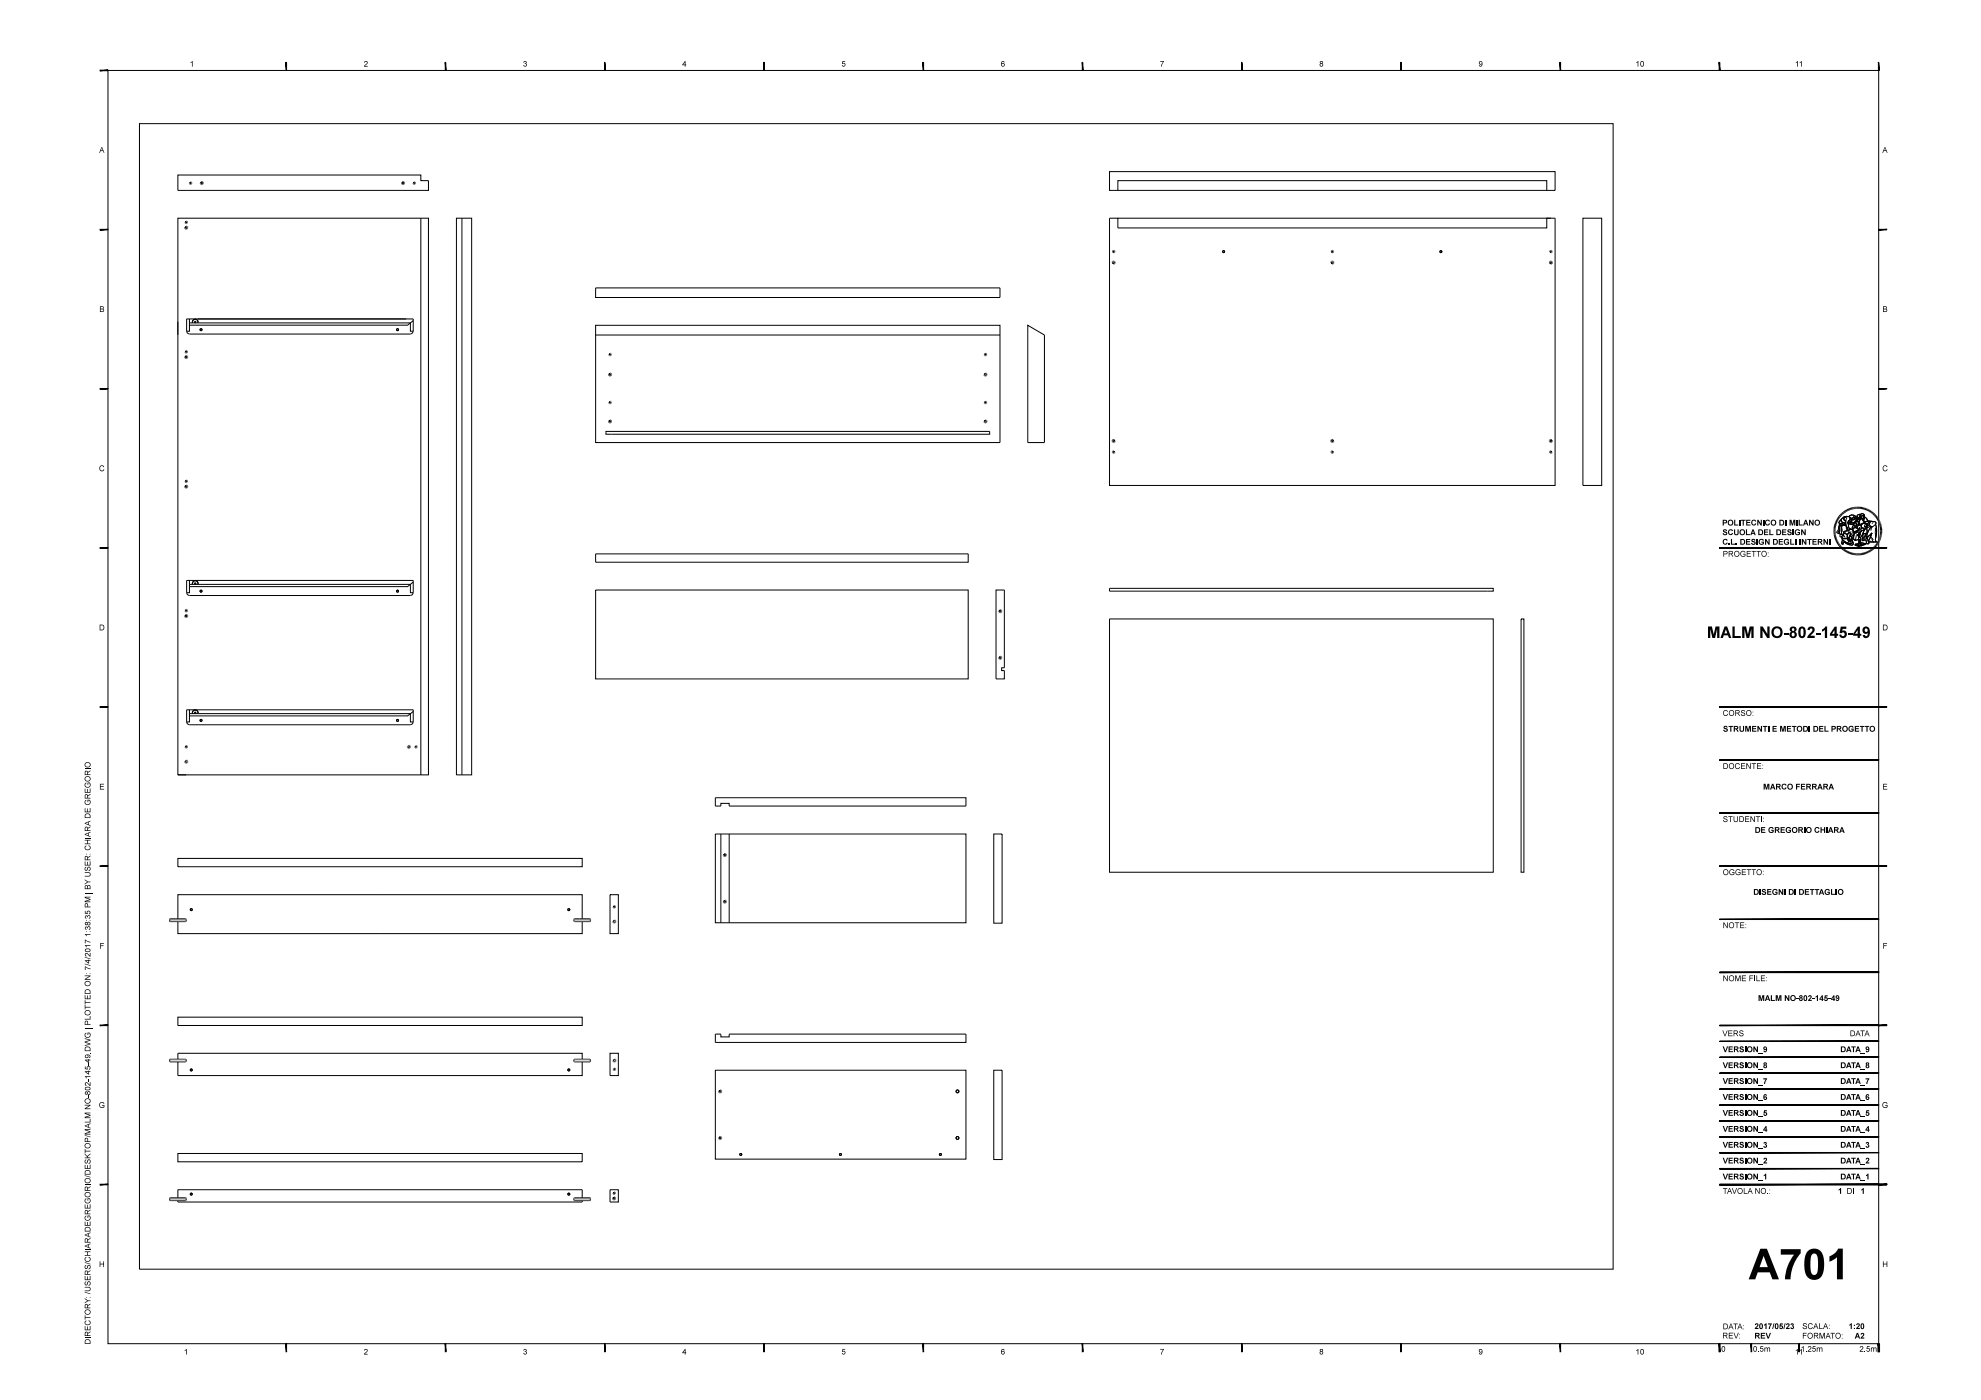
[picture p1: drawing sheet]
<svg xmlns="http://www.w3.org/2000/svg" width="594mm" height="420mm" viewBox="0 0 594 420" stroke-linecap="round" stroke-linejoin="round" font-family="sans-serif">
<g fill="none" stroke="#000" stroke-width=".3">
<path d="M32.4 21.1h530.9v382h-530.9zM41.8 37.1h441.9v343.7h-441.9zM53.3 52.5h72.9v1.7h2.3v2.9h-75.2zM332.7 51.5h133.6v5.6h-133.6zM335.2 57.1v-2.9h128.6v2.9M53.3 65.5h75.2v167h-75.2zM126.2 65.5v167M136.9 65.5h4.5v167h-4.5zM138.5 65.5v167M332.7 65.5h2.5v2.9h128.6v-2.9h2.5v80.1h-133.6zM335.2 65.5h129.8M474.6 65.5h5.7v80.1h-5.7z"/>
<path d="M53.3 96.5v4M56 99.4a.8 .8 0 0 0 .8 .8M56.8 95.7v3.7h-.8v-3.7h67.9v3.7h-.8v-2.5h-66.3M57.7 96.9a.89 .89 0 0 1 .8-1.2 .89 .89 0 0 1 .9 1.2M57.8 96.9a.8 .8 0 0 1 .7-1.1 .8 .8 0 0 1 .8 1.1M59.3 95.7h62.5M123.9 99.4a.8 .8 0 0 1-.8 .8M123.9 96.2l-1.7 1.3h-65.4M178.6 97.6h121.2v35.2h-121.2zM178.6 86.4h121.2v2.8h-121.2zM308.2 97.6l5 2.9v32.3h-5zM56.8 100.2h66.3"/>
<path d="M178.6 100.5h121.2M181.7 129.4h115v.9h-115zM549.7 159.3h.7M549.7 159.6h.7M549.8 158.6l.6 .1M549.8 158.9l.6 .1M549.8 158.3h.7M549.9 157.9l.6 .1M549.9 157.6l.7 .1M550 157.3l.7 .1M550.2 156.9l.5 .3M550.2 156.6l.7 .3"/>
<path d="M550.4 156.3l.6 .3M550.4 159.9h-.6M550.5 156l.6 .3M550.7 155.7l.6 .3M550.9 155.4l.5 .4M551 155.1l.6 .4M551.3 154.9l.5 .3M551.5 154.6l.5 .4M551.6 157l.6 .1a.83 .83 0 0 0 1.2-.1v.6a1.48 1.48 0 0 1-1.9-.5zM551.6 157v.4M551.7 157.5l-.7 2.4 .4 .2M551.7 154.3l.5 .5"/>
<path d="M551.8 156.1l.3-.3a.8 .8 0 0 0 .9 1.1l.3 .1-.3 .3-.6-.2a.66 .66 0 0 1-1-.5zM551.9 154.1l.5 .4M552 157.5l.4 .1-.2 .6v2l-.3 .1-.5-.3 .3-2zM552 157.6l-.3 .4-.1 1.5-.2 .6 .7 .2M552.1 155.8l-.3 .3a.58 .58 0 0 0-.3 .8 .58 .58 0 0 0 .9 .2l.4 .2 .6-.3M552.2 153.9l.4 .4M552.3 157.7l1.2-.2 .6 1.2-.1 .4-.5 .2a.44 .44 0 0 0-.6 .1 .44 .44 0 0 0 .1 .6l-.4 .4a.87 .87 0 0 1-.3-1.4zM552.3 155.5a1.84 1.84 0 0 1 1.8-.5 .89 .89 0 0 0-1.2 .9l.6 .4-.1 .7-.7-.2a.7 .7 0 0 1-.6-.5 .7 .7 0 0 1 .2-.8zM552.4 157.6l-.2 .6v2M552.4 153.6l.5 .5M552.7 153.4l.4 .5M552.9 159.5l1.1-.4 .4 .1 .1-.4h.4a1.06 1.06 0 0 1 1.1 1.1 1.06 1.06 0 0 1-1.2 1l.1-.4a.42 .42 0 0 0 0-.6 .42 .42 0 0 0-.6 0l-.4 .6-.7-.6h-.3z"/>
<path d="M553 153.2l.4 .6M553.1 155.2a.94 .94 0 0 1 1-.3 .94 .94 0 0 1 .7 .9l-.3 .3a.94 .94 0 0 0-.2 1.4 1 1 0 0 0 .6 1.3h-.4l-.1 .4a.37 .37 0 0 1-.4-.1 .37 .37 0 0 1 0-.5 3.5 3.5 0 0 1-.6-2.4l-.6-.4zM553.2 159.8l.7 .7M553.2 159.9a.54 .54 0 0 0-.4 .9M553.3 153l.3 .6M553.3 157l-.6-.2a.7 .7 0 0 1-.6-.6 .7 .7 0 0 1 .3-.7l.5-.4 1.1-.1a.69 .69 0 0 1 .8 .5 .69 .69 0 0 1-.5 .8l-.2 .5 .2 .7a1 1 0 0 0 .6 1.3l-.4 .1M553.5 157.5h-1.5a.81 .81 0 0 0-.7 1.2l-.6 .9 .3 .3M553.6 157.9l.2 1.3M553.6 152.9l.3 .5M553.8 155.2a2.96 2.96 0 0 0 .3 3.5 .33 .33 0 0 0-.1 .4 .33 .33 0 0 0 .4 .1l.1-.4M553.9 152.7l.3 .6M554 159.1l-.5 .2a.44 .44 0 0 0-.6 .1 .44 .44 0 0 0 .1 .6"/>
<path d="M554.1 155a.89 .89 0 0 0-1.2 .9l.5 .3M554.2 152.6l.3 .6M554.3 156.3l.3-.3 .6-.1v.5l-1.1 .5zM554.3 159.9l.1-.1a.45 .45 0 0 1 .5 .1 .45 .45 0 0 1 0 .6 .82 .82 0 0 0-.5 .8 .82 .82 0 0 0 .6 .7l.1 .2-.4-.2 .2 .4-.3-.3 .1 .5-.2-.4-.2 .2v-.1a1.84 1.84 0 0 1 0-2.4zM554.3 156.7l.7-.3 .3 .3a.32 .32 0 0 0-.3 .2 .32 .32 0 0 0 .1 .4l-.7-.2zM554.3 156.7l.3 .5 .5 .1M554.4 155a1.08 1.08 0 0 1 1.1-.5 1.08 1.08 0 0 1 .9 .7l-.1 .1a.71 .71 0 0 0-1 .2l-.6-.1M554.5 152.5l.2 .5M554.6 154.7h.3a.99 .99 0 0 1 1.5 .5l-.6-.1-.7 .4-.7-.5zM554.7 155.3l.4 .2 .7-.4 .4 .2-.2 .5-.4 .3-.4-.3-.6 .2zM554.9 152.3l.1 .7M554.9 158.8a1.07 1.07 0 0 1 1 .7 1.07 1.07 0 0 1-.3 1.1"/>
<path d="M555 156.7l.9 .1-.6 .6-.4-.3zM555.1 156.4l.2 .3M555.2 156.2v.2l-1.1 .5M555.2 159.6l-.8 .2M555.2 152.2l.1 .7M555.2 155.9l-.3 .4M555.3 159.3l.7 .5M555.4 156.7l.4 .1-.3 .5h-.4a.31 .31 0 0 1-.2-.5 .31 .31 0 0 1 .5 0h-.2M555.4 159.7a.67 .67 0 0 1 .2 .9 .67 .67 0 0 1-.9 .2M555.5 158.9a.91 .91 0 0 1 1-.6 .91 .91 0 0 1 .8 .8l-1.4 .5 .3 .2 .6-.1 .5-.8-.7-.6h-.6l-.5 .7-.1-.1 .2-1.1 .2-.2 1.2 .2 .5-.3v-.3l.6 .1 .1 1-.3 .5 .3 .4-.4 .6-.4 .2-.2 .5h-.3l.5 .2v.3l.2-.2-.3 1.1h-.2a.81 .81 0 0 1-1.2-.1l-.4-.4 .3-.5 .2-1M555.5 152.2l.1 .6M555.7 158.5l.4-.2h.5l.4 .2 .3 .6-1.4 .6-.4-.8z"/>
<path d="M555.7 155.8v.1M555.8 157.6l-.4 .4v.8M555.8 155.4l.2 .1M555.8 152.1l.2 .6M555.9 155.5h-.1M555.9 159.6l1-.5a.53 .53 0 0 1-.3 .7 .53 .53 0 0 1-.7-.2zM556 159.7h.1M556.2 155.3l-.2 .5-.4 .3-.4-.3-.5 .2M556.2 152l.1 .7M556.3 155.5h.7l.1 .2a.41 .41 0 0 1-.3 .2 .41 .41 0 0 1-.4-.2zM556.3 156.4a.85 .85 0 0 1 1 .1 .85 .85 0 0 1 .1 1.1l-.2-.2a.55 .55 0 0 0 0-.8 .55 .55 0 0 0-.8 0l.1 .4a.51 .51 0 0 1 0 .8 .51 .51 0 0 1-.8-.4zM556.5 156.3a.72 .72 0 0 1 .8 .7 .72 .72 0 0 1-.7 .8z"/>
<path d="M556.5 152v.7M556.5 155.5a.38 .38 0 0 1 .6-.3 .38 .38 0 0 1 .1 .6h-.1M556.6 159.7v.1M556.6 155.2a.41 .41 0 0 1 .6 0 .41 .41 0 0 1 0 .6l-.2-.3h-.5zM556.7 159.4h.1M556.7 159.6l.1 .1M556.7 159.4v.1M556.8 156.6h-.2M556.8 152l.1 .7M556.9 155.6l-.4-.1-.3 .1 .4 .3a.27 .27 0 0 0 .4 0 .27 .27 0 0 0 .1-.4h-.2l.1 .2M556.9 157.8l.1 .7M557 159.2l-.1 .3a.46 .46 0 0 1-.4 .3 .46 .46 0 0 1-.5-.2"/>
<path d="M557 156.4l.3 .3-.2 .1M557.1 156.6a.39 .39 0 0 0-.6-.2 .39 .39 0 0 0 0 .6l.1 .2a.42 .42 0 0 1-.2 .6 .42 .42 0 0 1-.6-.2 .42 .42 0 0 1 .2-.5l.1-.3a.78 .78 0 0 1 1-.5 .78 .78 0 0 1 .5 1l-.2 .3-.2-.3M557.2 152v.7M557.3 156.9h-.2M557.3 156.7v.5h-.7M557.3 157.5l-.7 .3M557.4 155.7l.2-.1v.4l-.2 .8M557.5 155.2l.1 .4M557.5 157.2l-.1-.5 .2-.7-.3-.7a.54 .54 0 0 1-.5-.6 .54 .54 0 0 1 .8-.4l.3 .1-.3 .6 .1 .8 .3-.5a.36 .36 0 0 0 .3 .4 .36 .36 0 0 0 .4-.2l-.1 .6h.2a.52 .52 0 0 1 .2 .6 .52 .52 0 0 1-.5 .3l-.4 .3M557.5 152v.7M557.6 158.1l-.2 1.3M557.6 157.4l.4 .2"/>
<path d="M557.7 159.2l-.3 .2v.6M557.8 159.8l-.4 .2-.2 .5h-.3l.5 .2M557.8 158.2l-.4 .8M557.9 152l-.1 .7M557.9 154.4h-.8l-.3 .6M558 155.3a.36 .36 0 0 0 .3 .4 .36 .36 0 0 0 .4-.2M558 154.2a.81 .81 0 0 1 1 .2 .81 .81 0 0 1 0 1.1l-.3 .7 .2-1.3a.48 .48 0 0 0-.6-.3 .48 .48 0 0 0-.3 .6l-.3 .6-.1-.8zM558 154.2a.8 .8 0 0 1 1 .2 .8 .8 0 0 1 0 1.1l-.3 .7 .2-1.3a.47 .47 0 0 0-.6-.3 .47 .47 0 0 0-.3 .6l-.3 .6-.1-.8zM558.1 157.3l.7-.4 .6 .1a.63 .63 0 0 1 .7 .5 .63 .63 0 0 1-.5 .8 .89 .89 0 0 1-1.2 .2 .89 .89 0 0 1-.3-1.2zM558.1 155l.2 .1M558.2 154.8l.5-.2 .2 .5-.2 .4a.37 .37 0 0 1-.5 .1 .37 .37 0 0 1-.2-.4zM558.2 159.2l.8-.1-.5 1.2-.6 .9v.7l-.3 .1-.2 .5-.1-.9z"/>
<path d="M558.2 159.2l-.9 2.4 .1 .9 .4-.6 .2 1.3-.3-.8-.4 1 .1-.9M558.2 155.5h.1M558.2 158.3l-.3 .5 .2 .4 .8-.1 .5-.6M558.2 152.1l-.1 .6M558.2 155.1v.1M558.3 155.4h.1M558.5 155.2l.3 .1M558.5 152.2l-.1 .6M558.6 155.2v.1M558.8 156l.4 .6M558.8 158.4h.1M558.9 156.9l.8-.5 1-.1-.6 1z"/>
<path d="M558.9 152.2l-.2 .6M559 159.1l-.5 1.2-.6 .9v.8M559 158.3l-.3 .1M559 155.1l1.2 1.2-.9 .3a1.1 1.1 0 0 1-.3-1.5zM559 155.1l.9 1M559 158.6v.1M559.2 152.3l-.2 .6M559.5 152.4l-.2 .6M559.6 158.2l.3 .1-.1 1.6-1.2 .3 .3-1.1zM559.6 158l-.1 .4M559.6 157.1l.4 .1 .1 .3M559.6 155.9l.5 .4"/>
<path d="M559.9 158.3a4.3 4.3 0 0 1-.7 2.9l.5 1.3M559.9 152.5l-.3 .6M560.1 157.3a1.21 1.21 0 0 1 1.8-.8 .52 .52 0 0 1 .6 .3 .52 .52 0 0 1-.3 .6 1.18 1.18 0 0 1-1 .8 1.18 1.18 0 0 1-1.1-.7M560.1 157.5a1.74 1.74 0 0 1-1.4 1.2v-.1a.79 .79 0 0 1-.5-1 .79 .79 0 0 1 1.1-.4l-.2 .9a.55 .55 0 0 0 .6-.5 .55 .55 0 0 0-.5-.6l-.8 .1-.4 .4 .1 .3M560.1 159v.5M560.1 152.7l-.2 .6M560.5 152.8l-.4 .6M560.5 158.2l-.8 .1M560.8 156.3a2.15 2.15 0 0 0-1.9 .6M560.8 153l-.4 .6M560.9 156.5l.8 .1a.49 .49 0 0 1 .6 .1 .49 .49 0 0 1 0 .6l.4 1.5-.4 3.1 .3 .7h-2.2a.83 .83 0 0 1 .3-1.2l.4-1.3-1.5 1.4a6.2 6.2 0 0 1 1.4-3.4l.4-.1a.86 .86 0 0 1-.8-.6 .86 .86 0 0 1 .3-.9zM561 158.2a6 6 0 0 0-1.4 3.3l1.5-1.4 .4-.1"/>
<path d="M561 156.4a.86 .86 0 0 0-.5 1 .86 .86 0 0 0 .9 .6M561 153.2l-.3 .5M561.2 158.2l-.2 1M561.3 153.4l-.3 .5M561.6 153.6l-.4 .5M561.6 156.8l-.3 .3M561.9 153.8l-.4 .5M562.1 154l-.4 .5M562.3 158.3l.1 3.2M562.3 154.3l-.4 .4M562.4 157.3a13.1 13.1 0 0 1 0 4.9l.2 .4-2.3-.1M562.6 154.5l-.5 .5"/>
<path d="M562.8 154.8l-.5 .4M563 155l-.5 .4M563.2 155.3l-.6 .4M563.4 155.6l-.6 .4M563.5 155.9l-.5 .3M563.7 156.2l-.6 .3M563.7 159.8h.7M563.7 159.5h.7M563.8 156.6l-.6 .2M564 156.9l-.6 .2M564.1 157.2l-.7 .2M564.2 157.5l-.7 .2"/>
<path d="M564.2 157.8l-.6 .2M564.3 158.2l-.6 .1M564.3 158.5l-.6 .1M564.4 159.2h-.7M564.4 158.8l-.7 .1M56 177.8a.8 .8 0 0 0 .8 .8l66.3 .1 .5-.3 .3-.6M56.8 174.1v3.7h-.8v-3.7h67.9v3.7h-.8v-2.5h-66.3M57.7 175.3a.89 .89 0 0 1 .8-1.1 .89 .89 0 0 1 .9 1.1M57.8 175.3a.8 .8 0 0 1 .7-1 .8 .8 0 0 1 .8 1M123.9 174.6l-1.7 1.4h-65.4M178.6 177h111.7v26.7h-111.7zM178.6 166.2h111.7v2.5h-111.7z"/>
<path d="M298.7 177h2.5v23.3h-.9v.9h.9v2.5h-2.5zM332.7 176.5h115.1v.8h-115.1zM550.5 160.2l-.7 .1M550.5 160.5l-.6 .1M550.6 160.8l-.7 .2M550.7 161.1l-.7 .2M550.7 161.4l-.6 .2M550.8 161.7l-.6 .2M551 162l-.6 .3M551.1 162.3l-.6 .3M551.3 162.6l-.6 .3M551.4 162.8l-.6 .4"/>
<path d="M551.6 163.1l-.6 .4M551.8 163.3l-.6 .4M551.9 163.6l-.4 .4M552.1 163.8l-.4 .5M552.2 161v.1a1.23 1.23 0 0 0 1.7 .4M552.3 161.3a1.49 1.49 0 0 0 1.6 .2l.4 .9 .2-.2 .2 .4-.1-.5 .3 .3-.2-.4 .4 .1-.2-.2a.5 .5 0 0 1-.5-.5 .5 .5 0 0 1 .4-.5h.2l.2 .7a.86 .86 0 0 1 .2 1.1 .86 .86 0 0 1-1.1 .3 2 2 0 0 1-2-1.7zM552.3 161.3a2.61 2.61 0 0 0 2.2 1.8l.5 .2M552.4 164.1l-.5 .4M552.4 162l1.9 1a.78 .78 0 0 0 1.2-.5 .63 .63 0 0 1 .1 .9 .63 .63 0 0 1-1 .1l-.9-.4a.74 .74 0 0 0-1.1-.3l.1 .3-.2 .2-.3-.4zM552.5 161.9l-.3 .9 .2 .5 .3-.2-.2-.2a.6 .6 0 0 1 .6-.3 .6 .6 0 0 1 .5 .4l.6 .3a.89 .89 0 0 0 1.5-.3l-.2-.5M552.6 164.3l-.5 .4M552.7 160.5l-.3-.2a.5 .5 0 0 0-.6 .2 .5 .5 0 0 0 .1 .6 .8 .8 0 0 1 .7-.4 .8 .8 0 0 1 .7 .6"/>
<path d="M552.8 164.5l-.4 .4M552.9 160.2a.66 .66 0 0 1 .7-.1 .66 .66 0 0 1 .3 .7v.7a1.24 1.24 0 0 1-1.7-.4l.2-.3h.4zM553.1 164.6l-.4 .6M553.3 164.8l-.3 .6M553.6 165l-.4 .5M553.8 165.2l-.3 .5M554.1 165.3l-.3 .6M554.4 165.4l-.3 .6M554.7 165.5l-.2 .7M555 165.7l-.2 .6M555 161l.2 .6a.87 .87 0 0 1 .3 1 .87 .87 0 0 1-1 .5M555.3 165.7l-.2 .7"/>
<path d="M555.5 161.5l.8 .6M555.6 165.8l-.2 .6M555.8 160.9v.9M555.9 165.9l-.1 .6M556 160.3l-.3 .9-.4 .4M556.2 165.9l-.1 .7M556.3 163.3l1.9-.5 1.1 .3-2 .5zM556.3 163.3l1 .3v.3l-1-.4zM556.5 166v.6M556.6 160.6l-.3 1.5 1-.2M556.8 166v.6M557 160.4l.2 .1 .2-.5 .4-.2-.4 1.2v-.3h-.4z"/>
<path d="M557.1 166v.6M557.3 163.6l2-.5v.2l-2 .6zM557.3 163.6v.3M557.4 160.3v.2l.2-.2M557.4 160.5l-.1 .5 .3-.2M557.4 166l.1 .6M557.6 162l.2-.1 .1 1.1-.2-.6-.3 .6zM557.8 166v.6M558.1 165.9l.1 .7M558.4 165.8l.1 .7M558.6 160.1l.7-.1-.4 1.3 .1 .7-.5 .2zM558.7 165.8l.1 .6"/>
<path d="M559 165.7l.2 .6M559.3 165.6l.2 .6M559.3 163.1v.2l-1.9 .6-1.1-.4v-.2M559.4 160.1l-.5 1.2 .1 .7-.3 .2-.4-.1 .3-1.9M559.6 165.5l.2 .6M559.7 160l-1.1 .2M559.7 161.3l.2 .4M559.9 165.4l.2 .6M560 161.1l1.1-1-.8 2.3a.45 .45 0 0 1 .1 .5 .45 .45 0 0 1-.5 .2h-.2l-.1-.3zM560.1 165.2l.3 .6M560.4 165.1l.3 .6M560.6 162.2l.5 .4"/>
<path d="M560.7 164.9l.3 .5M560.9 161l.8 .9M560.9 164.7l.4 .6M561.1 160.1l-.8 2.3a.45 .45 0 0 1 .1 .5 .45 .45 0 0 1-.5 .2h-.2l-.1-.3 .4-1.7M561.2 164.6l.3 .5M561.3 161.5l.2 .8 .5 .3M561.4 164.3l.4 .6M561.6 164.1l.5 .5M561.8 163.9l.5 .5M562.1 163.7l.5 .4M562.3 163.5l.5 .4M562.5 163.2l.5 .4"/>
<path d="M562.6 163l.6 .3M562.8 162.7l.6 .3M562.9 162.4l.6 .3M563.1 162.1l.6 .3M563.2 161.9l.6 .2M563.3 161.6l.7 .2M563.4 161.3l.6 .2M563.5 161l.6 .2M563.6 160.7l.6 .1M563.7 160.4l.6 .1M563.7 160.1l.6 .1M332.7 185.7h115.1v76h-115.1z"/>
<path d="M456.1 185.7h.8v76h-.8zM56 216.6a.8 .8 0 0 0 .8 .8M56.8 217.4h66.3M56.8 212.9v3.7h-.8v-3.7h67.9v3.7h-.8v-2.5h-66.3M57.7 214.1a.89 .89 0 0 1 .8-1.2 .89 .89 0 0 1 .9 1.2M57.8 214.1a.8 .8 0 0 1 .7-1.1 .8 .8 0 0 1 .8 1.1M123.9 216.6a.8 .8 0 0 1-.8 .8M123.9 213.5l-1.7 1.3h-65.4M53.3 232.5h2.5M214.5 239.3h75.1v2.5h-71v-.8h-2.5v.8h-1.6zM53.3 257.5h121.3v2.5h-121.3zM214.5 250.2h75.1v26.6h-75.1z"/>
<path d="M216.1 250.2v26.6M218.6 250.2v26.6M298 250.2h2.5v26.8h-2.5zM25.4 267.9h2.3M51 275.6h4.7l.1 .7-.1 .2h-4.7l-.2-.2zM53.3 276.5v3.6h121.3v-3.6M53.3 275.6v-7.2h121.3v7.2M172.1 275.8l.1-.2h4.7l.2 .7-.2 .2h-4.7zM182.9 268.4h2.5v11.7h-2.5zM25.4 308.6h2.3M50.8 317.9l4.9-.1 .1 .6-.1 .2h-4.7zM53.3 317.8v-1.8h121.3v1.8"/>
<path d="M53.3 318.6v4.1h121.3v-4.1M53.3 305.1h121.3v2.5h-121.3zM172.1 317.9l4.8-.1 .2 .6-.2 .2h-4.7zM182.9 316h2.5v6.7h-2.5zM214.5 310.2h1.6v.9h2.5v-.9h71v2.5h-75.1zM214.5 321.1h75.1v26.6h-75.1zM298 321.1h2.5v26.8h-2.5zM51 359.3h4.7l.1 .7-.1 .2h-4.7l-.2-.2zM53.3 359.3v-2.4h121.3v2.4M53.3 346h121.3v2.5h-121.3zM172.2 359.3h4.7l.2 .7-.2 .2h-4.7l-.1-.2zM182.9 356.9h2.5v3.7h-2.5z"/>
<path d="M53.3 360.2v.4h121.3v-.4"/>
<circle cx="57.1" cy="54.9" r=".21"/>
<circle cx="60.5" cy="54.9" r=".3"/>
<circle cx="120.9" cy="54.9" r=".3"/>
<circle cx="124.2" cy="54.9" r=".21"/>
<circle cx="55.8" cy="68.3" r=".3"/>
<circle cx="55.8" cy="66.7" r=".21"/>
<circle cx="333.9" cy="78.8" r=".3"/>
<circle cx="333.9" cy="75.5" r=".21"/>
<circle cx="366.9" cy="75.5" r=".3"/>
<circle cx="399.5" cy="78.8" r=".3"/>
<circle cx="399.5" cy="75.5" r=".21"/>
<circle cx="432" cy="75.5" r=".3"/>
<circle cx="465" cy="78.8" r=".3"/>
<circle cx="465" cy="75.5" r=".21"/>
<circle cx="58.5" cy="96.6" r=".21"/>
<circle cx="60.3" cy="98.9" r=".3"/>
<circle cx="119.2" cy="98.9" r=".3"/>
<circle cx="55.8" cy="107.1" r=".3"/>
<circle cx="55.8" cy="105.5" r=".21"/>
<circle cx="182.9" cy="112.4" r=".3"/>
<circle cx="182.9" cy="106.4" r=".21"/>
<circle cx="295.5" cy="112.4" r=".3"/>
<circle cx="295.5" cy="106.4" r=".21"/>
<circle cx="182.9" cy="126.4" r=".3"/>
<circle cx="182.9" cy="120.7" r=".21"/>
<circle cx="295.5" cy="126.4" r=".3"/>
<circle cx="295.5" cy="120.7" r=".21"/>
<circle cx="333.9" cy="132.3" r=".3"/>
<circle cx="333.9" cy="135.6" r=".21"/>
<circle cx="399.5" cy="132.3" r=".3"/>
<circle cx="399.5" cy="135.6" r=".21"/>
<circle cx="465" cy="132.3" r=".3"/>
<circle cx="465" cy="135.6" r=".21"/>
<circle cx="55.8" cy="146" r=".3"/>
<circle cx="55.8" cy="144.4" r=".21"/>
<circle cx="58.5" cy="175.1" r=".21"/>
<circle cx="60.3" cy="177.3" r=".3"/>
<circle cx="119.2" cy="177.3" r=".3"/>
<circle cx="55.8" cy="184.8" r=".3"/>
<circle cx="55.8" cy="183.2" r=".21"/>
<circle cx="299.9" cy="197.3" r=".3"/>
<circle cx="299.9" cy="183.4" r=".3"/>
<circle cx="58.5" cy="213.8" r=".21"/>
<circle cx="60.3" cy="216.1" r=".3"/>
<circle cx="119.2" cy="216.1" r=".3"/>
<circle cx="55.8" cy="224" r=".21"/>
<circle cx="55.8" cy="228.5" r=".3"/>
<circle cx="122.6" cy="224" r=".3"/>
<circle cx="124.7" cy="224" r=".21"/>
<circle cx="217.3" cy="256.5" r=".3"/>
<circle cx="57.4" cy="272.9" r=".3"/>
<circle cx="170.6" cy="272.9" r=".3"/>
<circle cx="184.2" cy="276.4" r=".3"/>
<circle cx="184.2" cy="272" r=".21"/>
<circle cx="217.3" cy="270.5" r=".3"/>
<circle cx="184.2" cy="318.1" r=".3"/>
<circle cx="57.4" cy="321" r=".3"/>
<circle cx="170.6" cy="321" r=".3"/>
<circle cx="184.2" cy="320.8" r=".21"/>
<circle cx="215.9" cy="327.4" r=".3"/>
<circle cx="287.1" cy="327.4" r=".42"/>
<circle cx="57.4" cy="358.2" r=".3"/>
<circle cx="170.6" cy="358.2" r=".3"/>
<circle cx="184.1" cy="359.5" r=".3"/>
<circle cx="184.1" cy="357.9" r=".21"/>
<circle cx="215.9" cy="341.4" r=".3"/>
<circle cx="222.1" cy="346.3" r=".3"/>
<circle cx="252" cy="346.3" r=".3"/>
<circle cx="282" cy="346.3" r=".3"/>
<circle cx="287.1" cy="341.4" r=".42"/>
</g>
<g fill="none" stroke="#808080" stroke-width=".3">
<path d="M57.1 54.5a.38 .38 0 0 1 .4 .4 .38 .38 0 0 1-.4 .4 .38 .38 0 0 1-.3-.4M60.5 54.5a.47 .47 0 0 1 .5 .4 .47 .47 0 0 1-.5 .5 .47 .47 0 0 1-.5-.5M120.9 54.5a.47 .47 0 0 1 .4 .4 .47 .47 0 0 1-.4 .5 .47 .47 0 0 1-.5-.5M124.2 54.5a.38 .38 0 0 1 .4 .4 .38 .38 0 0 1-.4 .4 .38 .38 0 0 1-.4-.4M55.8 67.8a.47 .47 0 0 1 .5 .5 .47 .47 0 0 1-.5 .5 .47 .47 0 0 1-.4-.5M55.8 66.3a.38 .38 0 0 1 .4 .4 .38 .38 0 0 1-.4 .4 .38 .38 0 0 1-.4-.4M333.5 78.8a.47 .47 0 0 1 .4-.5 .47 .47 0 0 1 .5 .5 .47 .47 0 0 1-.5 .5M333.5 75.5a.38 .38 0 0 1 .4-.4 .38 .38 0 0 1 .4 .4 .38 .38 0 0 1-.4 .4M399 78.8a.47 .47 0 0 1 .5-.5 .47 .47 0 0 1 .5 .5 .47 .47 0 0 1-.5 .5M399.1 75.5a.38 .38 0 0 1 .4-.4 .38 .38 0 0 1 .4 .4 .38 .38 0 0 1-.4 .4M464.6 78.8a.47 .47 0 0 1 .4-.5 .47 .47 0 0 1 .5 .5 .47 .47 0 0 1-.5 .5M464.6 75.5a.38 .38 0 0 1 .4-.4 .38 .38 0 0 1 .4 .4 .38 .38 0 0 1-.4 .4"/>
<path d="M55.8 106.6a.47 .47 0 0 1 .5 .5 .47 .47 0 0 1-.5 .5 .47 .47 0 0 1-.4-.5M55.8 105.2a.38 .38 0 0 1 .4 .3 .38 .38 0 0 1-.4 .4 .38 .38 0 0 1-.4-.4M182.9 111.9a.47 .47 0 0 1 .5 .5 .47 .47 0 0 1-.5 .4 .47 .47 0 0 1-.5-.4M182.9 106a.38 .38 0 0 1 .4 .4 .38 .38 0 0 1-.4 .3 .38 .38 0 0 1-.4-.3M295.5 111.9a.47 .47 0 0 1 .4 .5 .47 .47 0 0 1-.4 .4 .47 .47 0 0 1-.5-.4M295.5 106a.38 .38 0 0 1 .4 .4 .38 .38 0 0 1-.4 .3 .38 .38 0 0 1-.4-.3M182.9 126a.47 .47 0 0 1 .5 .4 .47 .47 0 0 1-.5 .5 .47 .47 0 0 1-.5-.5M182.9 120.4a.38 .38 0 0 1 .4 .3 .38 .38 0 0 1-.4 .4 .38 .38 0 0 1-.4-.4M295.5 126a.47 .47 0 0 1 .4 .4 .47 .47 0 0 1-.4 .5 .47 .47 0 0 1-.5-.5M295.5 120.4a.38 .38 0 0 1 .4 .3 .38 .38 0 0 1-.4 .4 .38 .38 0 0 1-.4-.4M333.9 131.8a.47 .47 0 0 0-.4 .5 .47 .47 0 0 0 .4 .4 .47 .47 0 0 0 .5-.4M333.9 135.2a.38 .38 0 0 0-.4 .4 .38 .38 0 0 0 .4 .4 .38 .38 0 0 0 .4-.4"/>
<path d="M399.5 131.8a.47 .47 0 0 0-.5 .5 .47 .47 0 0 0 .5 .4 .47 .47 0 0 0 .5-.4M399.5 135.2a.38 .38 0 0 0-.4 .4 .38 .38 0 0 0 .4 .4 .38 .38 0 0 0 .4-.4M465 131.8a.47 .47 0 0 0-.4 .5 .47 .47 0 0 0 .4 .4 .47 .47 0 0 0 .5-.4M465 135.2a.38 .38 0 0 0-.4 .4 .38 .38 0 0 0 .4 .4 .38 .38 0 0 0 .4-.4M55.8 145.5a.47 .47 0 0 1 .5 .5 .47 .47 0 0 1-.5 .4 .47 .47 0 0 1-.4-.4M55.8 144a.38 .38 0 0 1 .4 .4 .38 .38 0 0 1-.4 .3 .38 .38 0 0 1-.4-.3M55.8 184.3a.47 .47 0 0 1 .5 .5 .47 .47 0 0 1-.5 .5 .47 .47 0 0 1-.4-.5M55.8 182.8a.38 .38 0 0 1 .4 .4 .38 .38 0 0 1-.4 .4 .38 .38 0 0 1-.4-.4M299.9 182.9a.47 .47 0 0 1 .5 .5 .47 .47 0 0 1-.5 .4 .47 .47 0 0 1-.4-.4M299.9 196.9a.47 .47 0 0 1 .5 .4 .47 .47 0 0 1-.5 .5 .47 .47 0 0 1-.4-.5M55.8 223.7a.38 .38 0 0 1 .4 .3 .38 .38 0 0 1-.4 .4 .38 .38 0 0 1-.4-.4M55.8 228a.47 .47 0 0 1 .5 .5 .47 .47 0 0 1-.5 .4 .47 .47 0 0 1-.4-.4"/>
<path d="M122.6 223.6a.47 .47 0 0 1 .5 .4 .47 .47 0 0 1-.5 .5 .47 .47 0 0 1-.5-.5M124.7 223.7a.38 .38 0 0 1 .4 .3 .38 .38 0 0 1-.4 .4 .38 .38 0 0 1-.4-.4M217.3 256a.47 .47 0 0 1 .5 .5 .47 .47 0 0 1-.5 .5 .47 .47 0 0 1-.4-.5M50.8 275.8h5M50.8 276.3h5M51 275.6v.9M55.7 275.6v.9M172.1 275.8h5M172.1 276.3h5M172.2 275.6v.9M176.9 275.6v.9M184.2 276a.47 .47 0 0 1 .5 .4 .47 .47 0 0 1-.5 .5 .47 .47 0 0 1-.5-.5"/>
<path d="M184.2 271.7a.38 .38 0 0 1 .4 .3 .38 .38 0 0 1-.4 .4 .38 .38 0 0 1-.4-.4M217.3 270a.47 .47 0 0 1 .5 .5 .47 .47 0 0 1-.5 .4 .47 .47 0 0 1-.4-.4M50.8 317.9h5M50.8 318.4h5M51 317.8v.8M55.7 317.8v.8M172.1 317.9h5M172.1 318.4h5M172.2 317.8v.8M176.9 317.8v.8M184.2 317.7a.47 .47 0 0 1 .5 .4 .47 .47 0 0 1-.5 .5 .47 .47 0 0 1-.4-.5M184.2 320.4a.38 .38 0 0 1 .4 .4 .38 .38 0 0 1-.4 .4 .38 .38 0 0 1-.4-.4"/>
<path d="M215.9 327a.47 .47 0 0 1 .5 .4 .47 .47 0 0 1-.5 .5 .47 .47 0 0 1-.4-.5M50.8 359.5h5M51 359.3v.9M55.7 359.3v.9M172.1 359.5h5M172.2 359.3v.9M176.9 359.3v.9M184.1 359a.47 .47 0 0 1 .5 .5 .47 .47 0 0 1-.5 .5 .47 .47 0 0 1-.4-.5M184.1 357.6a.38 .38 0 0 1 .4 .3 .38 .38 0 0 1-.4 .4 .38 .38 0 0 1-.3-.4M215.9 340.9a.47 .47 0 0 1 .5 .5 .47 .47 0 0 1-.5 .5 .47 .47 0 0 1-.4-.5M50.8 360h5M172.1 360h5"/>
</g>
<g fill="#000">
<path d="M57.1 18.7l.7-.4v1.7h-.2v-1.3l-.5 .2zM109.3 18.4a.58 .58 0 0 1 .9 .3 .58 .58 0 0 1-.4 .8l-.4 .3h.9v.2h-1.2l.3-.5a.63 .63 0 0 0 .5-1l-.7 .3zM157.1 18.4a.44 .44 0 0 1 .7 0 .44 .44 0 0 1-.1 .7 .52 .52 0 0 1 0 .9 .52 .52 0 0 1-.8-.5h.2a.33 .33 0 0 0 .4 .3 .33 .33 0 0 0 .3-.4 .33 .33 0 0 0-.5-.2l.1-.2a.27 .27 0 0 0 .3-.2 .27 .27 0 0 0-.2-.3 .27 .27 0 0 0-.3 .2l-.3 .1zM252.6 18.3h.8v.2h-.6l-.1 .5a.54 .54 0 0 1 .8 .3 .54 .54 0 0 1-.4 .7 .54 .54 0 0 1-.7-.5h.2a.35 .35 0 0 0 .5 .2 .35 .35 0 0 0 .1-.5 .35 .35 0 0 0-.5 0h-.2zM347.9 18.3h1.1l-.7 1.7h-.2l.1-.5 .6-1h-.9zM490.6 18.7l.7-.4v1.7h-.2v-1.3l-.5 .2zM538.5 18.7l.6-.4v1.7h-.2v-1.3l-.4 .2zM539.6 18.7l.6-.4v1.7h-.2v-1.3l-.4 .2zM30 139.8a.71 .71 0 0 1 1.2 .3l-.2 .1a.56 .56 0 0 0-.8-.1 .56 .56 0 0 0 0 .8 .56 .56 0 0 0 .9-.1h.2a.84 .84 0 0 1-1.3 .4 .84 .84 0 0 1 0-1.4zM516.8 158.9a.65 .65 0 0 1 1 .4l-.6-.2-.2 .1 .1 .2a.67 .67 0 0 1 .8 .5 .67 .67 0 0 1-.5 .8 .67 .67 0 0 1-.8-.5l-.1-.2 .4-.1a.33 .33 0 0 0 .3 .4 .33 .33 0 0 0 .3-.4 .66 .66 0 0 1-.7-.2 .66 .66 0 0 1 0-.8zM518.4 159a.76 .76 0 0 1 1.3 .3l-.4 .1a.49 .49 0 0 0-.7-.1 .49 .49 0 0 0 0 .7 .49 .49 0 0 0 .7 0v-.1h.4a.84 .84 0 0 1-1.3 .5 .84 .84 0 0 1 0-1.4zM519.9 158.8h.4v1a.38 .38 0 0 0 .3 .5 .38 .38 0 0 0 .4-.5v-1h.3v.9a.71 .71 0 0 1-.7 .9 .71 .71 0 0 1-.7-.9z"/>
<path d="M520 155.9h.3v1.5h.9v.3h-1.2zM521.5 155.9h.3v1.8h-.3zM522 155.9h1.4v.3h-.5v1.5h-.4v-1.5h-.5zM523.6 155.9h1.3v.3h-1v.4h.9v.3h-.9v.5h1v.3h-1.3zM525.3 156.1a.76 .76 0 0 1 1.3 .3l-.3 .1a.49 .49 0 0 0-.7-.1 .49 .49 0 0 0-.1 .7 .49 .49 0 0 0 .7 .1l.1-.2 .3 .1a.84 .84 0 0 1-1.3 .4 .84 .84 0 0 1 0-1.4zM526.9 155.9h.4l.7 1.2v-1.2h.3v1.8h-.4l-.7-1.2v1.2h-.3zM528.6 155.9h.4v1.8h-.4zM529.4 156.1a.76 .76 0 0 1 1.3 .3l-.3 .1a.49 .49 0 0 0-.7-.1 .49 .49 0 0 0-.1 .7 .49 .49 0 0 0 .7 .1l.1-.2 .3 .1a.84 .84 0 0 1-1.3 .4 .84 .84 0 0 1 0-1.4zM535.3 155.9h.3v1.8h-.3zM536.1 158.9a.65 .65 0 0 1 1.1 .4l-.7-.2-.2 .1 .1 .2a.67 .67 0 0 1 .8 .5 .67 .67 0 0 1-.5 .8 .67 .67 0 0 1-.8-.5v-.2l.3-.1a.33 .33 0 0 0 .4 .4 .33 .33 0 0 0 .2-.4 .66 .66 0 0 1-.7-.2 .66 .66 0 0 1 0-.8zM536.6 155.9h.6l.3 1.3 .3-1.3h.5v1.8h-.3v-1.4l-.4 1.4h-.3l-.3-1.4-.1 1.4h-.3zM538.7 155.9h.3v1.8h-.3z"/>
<path d="M538.3 159.1a.82 .82 0 0 1 1.4 .2l-.3 .1a.55 .55 0 0 0-.8 0 .55 .55 0 0 0 0 .7 .55 .55 0 0 0 .8 0v-.2h-.4v-.3h.7v.7a.94 .94 0 0 1-1.3 .1 .94 .94 0 0 1-.1-1.3zM539.3 155.9h.4v1.5h.8v.3h-1.2zM542.4 155.9h.4l.7 1.2v-1.2h.3v1.8h-.3l-.7-1.2v1.2h-.4zM564.7 139.8a.71 .71 0 0 1 1.2 .3l-.2 .1a.56 .56 0 0 0-.8-.1 .56 .56 0 0 0 0 .8 .56 .56 0 0 0 .9-.1h.2a.84 .84 0 0 1-1.3 .4 .84 .84 0 0 1 0-1.4zM516.8 161.9a.76 .76 0 0 1 1.3 .3h-.4a.49 .49 0 0 0-.7 0 .49 .49 0 0 0 0 .7 .49 .49 0 0 0 .7 0v-.2l.4 .1a.84 .84 0 0 1-1.3 .4 .84 .84 0 0 1 0-1.3zM518.3 163.1h.4v.3h-.4zM519 161.7h.4v1.4h.8v.3h-1.2zM520.5 163.1h.3v.3h-.3zM522.1 165.4h.1a.75 .75 0 0 1 1.2 .4h-.2a.69 .69 0 0 0-1 0 .69 .69 0 0 0 0 1 .69 .69 0 0 0 1-.1v-.4h-.5v-.2h.7v.7a.93 .93 0 0 1-1.4 0 .93 .93 0 0 1 .1-1.4zM523.5 158.8h.4v1.4h.8v.3h-1.2zM523.5 161.7h1.3v.3h-.9v.4h.8v.3h-.8v.4h.9v.3h-1.3zM523.8 165.3h1.2v.2h-1v.5h.9v.2h-.9v.6h1v.2h-1.2z"/>
<path d="M525.3 161.8a.65 .65 0 0 1 1.1 .4l-.7-.3-.2 .2 .1 .2a.67 .67 0 0 1 .8 .5 .67 .67 0 0 1-.5 .8 .67 .67 0 0 1-.8-.6v-.1l.3-.1a.33 .33 0 0 0 .3 .4 .33 .33 0 0 0 .3-.4 .66 .66 0 0 1-.7-.3 .66 .66 0 0 1 0-.7zM525.2 165.3h1.3v.2h-.5v1.5h-.2v-1.5h-.6zM526.7 161.7h.4v1.7h-.4zM526.7 165.3h1.3v.2h-.6v1.5h-.2v-1.5h-.5zM527.5 161.9a.82 .82 0 0 1 1.4 .3h-.3a.55 .55 0 0 0-.8 0 .55 .55 0 0 0 0 .8 .55 .55 0 0 0 .8 0v-.2h-.4v-.3h.7v.7a.94 .94 0 0 1-1.3 .1 .94 .94 0 0 1-.1-1.4zM528.9 158.8h1.3v.3h-.9v.4h.8v.3h-.8v.4h.9v.3h-1.3zM529.2 161.7h.4l.7 1.1v-1.1h.3v1.7h-.3l-.7-1.1v1.1h-.4zM530.5 158.8h.4v1.4h.8v.3h-1.2zM533.4 161.7h1.2v.3h-.9v.4h.8v.3h-.8v.4h1v.3h-1.3zM534.4 158.8h1.2v.3h-.9v.4h.8v.3h-.8v.4h1v.3h-1.3zM535.1 161.9a.82 .82 0 0 1 1.4 .3h-.4a.55 .55 0 0 0-.8 0 .55 .55 0 0 0 0 .8 .55 .55 0 0 0 .8 0v-.2h-.4v-.3h.8v.7a.94 .94 0 0 1-1.4 .1 .94 .94 0 0 1 0-1.4zM536.8 161.7h.3v1.4h.9v.3h-1.2z"/>
<path d="M537.5 158.8h.4v1.7h-.4zM538.3 161.7h.3v1.7h-.3zM539.6 161.7h.3v1.7h-.3zM540.1 158.8h.3l.7 1.1v-1.1h.4v1.7h-.4l-.7-1.1v1.1h-.3zM540.3 161.7h.3l.7 1.1v-1.1h.4v1.7h-.4l-.7-1.1v1.1h-.3zM541.9 161.7h1.3v.3h-.5v1.4h-.3v-1.4h-.5zM543.5 161.7h1.2v.3h-.9v.4h.8v.3h-.8v.4h1v.3h-1.3zM546.8 161.7h.3l.7 1.1v-1.1h.3v1.7h-.3l-.7-1.1v1.1h-.3zM548.5 161.7h.3v1.7h-.3zM512.1 187.9h1.2l.6 2.4 .5-2.4h1.2v3.5h-.7v-2.7l-.6 2.7h-.8l-.7-2.7v2.7h-.7zM519.5 187.9h.6v2.9h1.9v.6h-2.5zM522.4 187.9h1.2l.5 2.4 .6-2.4h1.1v3.5h-.7v-2.7l-.6 2.7h-.8l-.6-2.7v2.7h-.7z"/>
<path d="M527.8 187.9h.7l1.4 2.3v-2.3h.7v3.5h-.7l-1.4-2.2v2.2h-.7zM535 189.9h1.3v.6h-1.3zM542.3 188.2a1.14 1.14 0 0 1 1.7 .4 1.14 1.14 0 0 1-.6 1.6l-.5 .5h1.2v.7h-2.2l.5-1a1.71 1.71 0 0 0 .9-1.7l-.4-.1-.3 .4h-.6zM544.6 189.9h1.3v.6h-1.3zM546.3 188.8l1-.9h.6v3.5h-.7v-2.5l-.9 .6zM552 188h1.6v.7h-1.1l-.1 .6a1.13 1.13 0 0 1 1.4 1.4 1.13 1.13 0 0 1-1.9 .5l-.4-.8 .6-.1a.52 .52 0 0 0 .7 .4 .52 .52 0 0 0 .2-.8 .52 .52 0 0 0-.8 .1l-.6-.1zM554.2 189.9h1.3v.6h-1.3zM517 217.9a.65 .65 0 0 1 1 .4l-.6-.3-.3 .1 .2 .3a.67 .67 0 0 1 .8 .5 .67 .67 0 0 1-.6 .8 .67 .67 0 0 1-.7-.6l-.1-.1 .3-.1a.33 .33 0 0 0 .4 .4 .33 .33 0 0 0 .3-.4 .66 .66 0 0 1-.7-.3 .66 .66 0 0 1 0-.7zM516.9 213.2a.7 .7 0 0 1 1.2 .3l-.2 .1a.56 .56 0 0 0-.9-.1 .56 .56 0 0 0 .1 .8 .56 .56 0 0 0 .8-.1h.2a.82 .82 0 0 1-1.1 .5 .82 .82 0 0 1-.2-1.3zM518.3 217.8h1.4v.3h-.6v1.4h-.3v-1.4h-.5zM521.6 217.8h.3v.9a.38 .38 0 0 0 .4 .6 .38 .38 0 0 0 .3-.6v-.9h.4v.9a.71 .71 0 0 1-.7 .9 .71 .71 0 0 1-.7-.9zM522.2 213.1a.66 .66 0 0 1 1.1 .4h-.2a.37 .37 0 0 0-.5-.3 .37 .37 0 0 0-.3 .4l.2 .1a.65 .65 0 0 1 .8 .5 .65 .65 0 0 1-.6 .7 .65 .65 0 0 1-.7-.5l.2-.2a.42 .42 0 0 0 .4 .5 .42 .42 0 0 0 .3-.6l-.1-.1a.55 .55 0 0 1-.6-.2 .55 .55 0 0 1 0-.7z"/>
<path d="M523.3 217.8h.6l.3 1.2 .3-1.2h.5v1.7h-.3v-1.4l-.4 1.4h-.3l-.3-1.4-.1 1.4h-.3zM525.4 217.8h1.2v.3h-.9v.4h.8v.3h-.8v.4h1v.3h-1.3zM527 217.8h.3l.7 1.1v-1.1h.3v1.7h-.3l-.7-1.1v1.1h-.3zM528.6 217.8h1.3v.3h-.5v1.4h-.3v-1.4h-.5zM530.1 217.8h.4v1.7h-.4zM531.5 217.8h1.2v.3h-.9v.4h.9v.3h-.9v.4h1v.3h-1.3zM533.8 217.8h.5l.3 1.2 .3-1.2h.6v1.7h-.4v-1.4l-.3 1.4h-.4l-.3-1.4v1.4h-.3zM535.8 217.8h1.3v.3h-1v.4h.9v.3h-.9v.4h1v.3h-1.3zM537.3 217.8h1.4v.3h-.5v1.4h-.4v-1.4h-.5zM542.4 217.8h.3v1.7h-.3zM545.5 217.8h1.2v.3h-.9v.4h.8v.3h-.8v.4h1v.3h-1.3zM547.1 217.8h.3v1.4h.9v.3h-1.2z"/>
<path d="M554.4 218a.82 .82 0 0 1 1.4 .2l-.3 .1a.55 .55 0 0 0-.8 0 .55 .55 0 0 0 0 .8 .55 .55 0 0 0 .8 0v-.2h-.4v-.3h.7v.7a.94 .94 0 0 1-1.3 0 .94 .94 0 0 1-.1-1.3zM556.2 217.8h1.2v.3h-.9v.4h.8v.3h-.8v.4h1v.3h-1.3zM557.7 217.8h1.3v.3h-.5v1.4h-.3v-1.4h-.5zM559.1 217.8h1.4v.3h-.5v1.4h-.4v-1.4h-.5zM25.6 234.9l.3-.1v.2a.69 .69 0 0 0 0 1 .69 .69 0 0 0 1 0 .69 .69 0 0 0-.1-1h-.3v.5h-.3v-.8h.7a.89 .89 0 0 1 .1 1.3 .89 .89 0 0 1-1.2 .1 .89 .89 0 0 1-.2-1.2zM25.4 236.6h.2v1h.5v-.9h.2v.9h.6v-1h.2v1.2h-1.7zM25.4 230.6h1.7v.2h-1.7zM30 235.1h1.2v.3h-1v.5h.9v.2h-.9v.6h1v.2h-1.2zM520.5 229.2a.7 .7 0 0 1 1.2 .2l-.2 .1a.56 .56 0 0 0-.9-.1 .56 .56 0 0 0 .1 .9 .56 .56 0 0 0 .8-.2h.2a.82 .82 0 0 1-1.2 .5 .82 .82 0 0 1-.2-1.3zM522.1 229h1.2v.2h-1v.5h.9v.2h-.9v.6h1v.2h-1.2zM523.6 229h.3l.8 1.3v-1.3h.3v1.7h-.3l-.8-1.4v1.4h-.3zM525.2 229h1.3v.2h-.5v1.5h-.2v-1.5h-.6z"/>
<path d="M526.8 229h1.3v.2h-1v.5h.9v.2h-.9v.6h1v.2h-1.3zM528.8 235.1h.6l.3 1.3 .3-1.3h.6v1.8h-.4v-1.4l-.3 1.4h-.4l-.3-1.4v1.4h-.4zM534.4 235.3a.77 .77 0 0 1 1.3 .3l-.3 .1a.49 .49 0 0 0-.7-.1 .49 .49 0 0 0-.1 .7 .49 .49 0 0 0 .7 .1l.1-.2 .3 .1a.84 .84 0 0 1-1.3 .4 .84 .84 0 0 1 0-1.4zM538.5 235.1h1.2v.3h-.8v.5h.7v.3h-.7v.7h-.4zM540 235.1h1.3v.3h-1v.4h.9v.3h-.9v.5h1v.3h-1.3zM564.6 235.1h1.2v.3h-1v.5h1v.2h-1v.6h1.1v.2h-1.3zM25.6 240.1l.3-.1v.2a.69 .69 0 0 0 0 1 .69 .69 0 0 0 1 0 .69 .69 0 0 0-.1-1.1h-.3v.6h-.3v-.8h.7a.89 .89 0 0 1 .1 1.3 .89 .89 0 0 1-1.2 .1 .89 .89 0 0 1-.2-1.2zM25.5 253.9l.4-.3v.2a.56 .56 0 0 0 0 .9 .56 .56 0 0 0 .8-.1 .56 .56 0 0 0-.2-.8l.1-.2a.84 .84 0 0 1 .4 1.3 .84 .84 0 0 1-1.4 0l-.2-.6zM25.4 242.5h.2v1h.5v-1h.2v1h.6v-1.1h.2v1.3h-1.7zM25.4 258.4h.2v1.1h.5v-1h.2v1h.6v-1.1h.2v1.3h-1.7zM25.4 251.9h1.7v.3h-.8v.8h.8v.3h-1.7v-.3h.7v-.8h-.7zM25.4 251.3h1.7v.2h-1.7z"/>
<path d="M516.9 245a.66 .66 0 0 1 1.1 .3h-.2a.37 .37 0 0 0-.5-.3 .37 .37 0 0 0-.3 .5h.1a.65 .65 0 0 1 .9 .5 .65 .65 0 0 1-.6 .8 .65 .65 0 0 1-.7-.6l.2-.2a.42 .42 0 0 0 .4 .6 .42 .42 0 0 0 .3-.7h-.1a.55 .55 0 0 1-.6-.3 .55 .55 0 0 1 0-.6zM518.2 244.9h1.3v.2h-.5v1.5h-.2v-1.5h-.6zM519.8 244.9h.2v1a.46 .46 0 0 0 .5 .5 .46 .46 0 0 0 .4-.5v-1h.2v1a.66 .66 0 0 1-.6 .7 .66 .66 0 0 1-.7-.7zM523.3 244.9h1.2v.2h-1v.5h.9v.2h-.9v.6h1v.2h-1.2zM524.9 244.9h.2l.9 1.3v-1.3h.2v1.7h-.2l-.9-1.4v1.4h-.2zM526.5 244.9h1.3v.2h-.6v1.5h-.2v-1.5h-.5zM528.1 248.1h1.2v.3h-.9v.4h.8v.3h-.8v.5h1v.3h-1.3zM528.1 244.9h.2v1.7h-.2zM530.4 248.4a.82 .82 0 0 1 1.4 .2l-.3 .1a.55 .55 0 0 0-.8 0 .55 .55 0 0 0 0 .8 .55 .55 0 0 0 .8 0v-.3h-.4v-.3h.7v.7a.94 .94 0 0 1-1.3 .1 .94 .94 0 0 1-.1-1.3zM533.9 248.1h1.3v.3h-1v.4h.9v.3h-.9v.5h1v.3h-1.3zM535.6 248.4a.82 .82 0 0 1 1.4 .2l-.3 .1a.55 .55 0 0 0-.8 0 .55 .55 0 0 0 0 .8 .55 .55 0 0 0 .8 0v-.3h-.4v-.3h.7v.7a.94 .94 0 0 1-1.3 .1 .94 .94 0 0 1-.1-1.3zM540.9 248.1h.4v1.8h-.4z"/>
<path d="M544.3 248.3a.77 .77 0 0 1 1.3 .3l-.4 .1a.49 .49 0 0 0-.7-.1 .49 .49 0 0 0 0 .7 .49 .49 0 0 0 .7 .1v-.2l.4 .1a.84 .84 0 0 1-1.3 .4 .84 .84 0 0 1 0-1.4zM545.9 248.1h.3v.7h.7v-.7h.4v1.8h-.4v-.8h-.7v.8h-.3zM547.6 248.1h.3v1.8h-.3zM25.4 261.7h1a.66 .66 0 0 1 .8 .6 .66 .66 0 0 1-.8 .7h-1v-.2h1a.45 .45 0 0 0 .6-.5 .45 .45 0 0 0-.6-.4h-1zM25.5 260.2l.4-.2v.2a.37 .37 0 0 0-.4 .5 .37 .37 0 0 0 .5 .3v-.1a.64 .64 0 0 1 .5-.9 .64 .64 0 0 1 .8 .6 .64 .64 0 0 1-.6 .7l-.2-.2a.42 .42 0 0 0 .6-.4 .42 .42 0 0 0-.7-.3v.1a.57 .57 0 0 1-.7 .7 .57 .57 0 0 1-.2-1zM25.6 278.1l.4-.1 .2 .2a.52 .52 0 0 1 .9 0 .52 .52 0 0 1-.4 .8l-.1-.3a.33 .33 0 0 0 .4-.3 .33 .33 0 0 0-.5-.3 .33 .33 0 0 0-.2 .4h-.2a.27 .27 0 0 0-.2-.3 .27 .27 0 0 0-.3 .2 .27 .27 0 0 0 .2 .3l.1 .3-.4-.4zM25.6 274.8l.4-.2 .2 .3a.52 .52 0 0 1 .9-.1 .52 .52 0 0 1-.4 .8l-.1-.2a.33 .33 0 0 0 .4-.4 .33 .33 0 0 0-.5-.2 .33 .33 0 0 0-.2 .4h-.2a.27 .27 0 0 0-.2-.4 .27 .27 0 0 0-.3 .3 .27 .27 0 0 0 .2 .3l.1 .2-.4-.3zM25.4 273.3h.3v.6l.4 .1a.54 .54 0 0 1 .3-.8 .54 .54 0 0 1 .7 .4 .54 .54 0 0 1-.4 .7v-.2a.35 .35 0 0 0 .1-.5 .35 .35 0 0 0-.5-.1 .35 .35 0 0 0 0 .5v.2l-.9-.1zM25.4 269h1.7v.2h-1.5l1.5 .5v.3l-1.5 .4h1.5v.3h-1.7v-.4l1.5-.5-1.5-.4zM25.4 263.8l1 .7h.7v.2h-.7l-1 .7v-.3l.8-.5-.8-.6zM516.8 276.7h.2l.8 1.4v-1.4h.3v1.7h-.3l-.8-1.3v1.3h-.2zM518.8 260.9h.1a.75 .75 0 0 1 1.1 .4h-.2a.69 .69 0 0 0-1 0 .69 .69 0 0 0 0 1 .69 .69 0 0 0 1.1-.1v-.4h-.6v-.2h.8v.7a.93 .93 0 0 1-1.4 0 .93 .93 0 0 1 .1-1.4z"/>
<path d="M520.2 276.7h1.3v.2h-.6v1.5h-.2v-1.5h-.5zM520.6 260.9h.2a.75 .75 0 0 1 1.1 .4h-.2a.69 .69 0 0 0-1 0 .69 .69 0 0 0 0 1 .69 .69 0 0 0 1-.1v-.4h-.5v-.2h.7v.7a.93 .93 0 0 1-1.3 0 .93 .93 0 0 1 0-1.4zM521.8 276.7h1.2v.2h-1v.5h.9v.2h-.9v.6h1v.2h-1.2zM522.3 260.8h1.2v.2h-1v.5h.9v.2h-.9v.6h1v.2h-1.2zM523.7 260.8h1.3v.2h-.5v1.5h-.2v-1.5h-.6zM525.2 260.8h1.3v.2h-.5v1.5h-.2v-1.5h-.6zM527.6 266.7h.4v1.7h-.4zM528.4 266.8a.65 .65 0 0 1 1.1 .4l-.6-.2-.3 .1 .2 .2a.67 .67 0 0 1 .8 .5 .67 .67 0 0 1-.6 .8 .67 .67 0 0 1-.8-.5v-.2h.3a.33 .33 0 0 0 .4 .3 .33 .33 0 0 0 .3-.4 .66 .66 0 0 1-.7-.2 .66 .66 0 0 1-.1-.8zM529.9 266.7h1.2v.3h-.9v.4h.9v.3h-.9v.5h1v.2h-1.3zM531.6 267a.82 .82 0 0 1 1.4 .2l-.3 .1a.55 .55 0 0 0-.8 0 .55 .55 0 0 0 0 .7 .55 .55 0 0 0 .8 0v-.2h-.5v-.3h.8v.7a.94 .94 0 0 1-1.3 .1 .94 .94 0 0 1-.1-1.3zM533.3 266.7h.4l.7 1.2v-1.2h.3v1.7h-.4l-.6-1.1v1.1h-.4zM535 266.7h.4v1.7h-.4z"/>
<path d="M538.1 266.7h.3v1.7h-.3zM541.2 266.7h1.2v.3h-.9v.4h.8v.3h-.8v.5h1v.2h-1.3zM542.7 266.7h1.3v.3h-.5v1.4h-.3v-1.4h-.5zM544.2 266.7h1.3v.3h-.5v1.4h-.3v-1.4h-.5zM547.3 267a.82 .82 0 0 1 1.4 .2l-.4 .1a.55 .55 0 0 0-.7 0 .55 .55 0 0 0 0 .7 .55 .55 0 0 0 .7 0v-.2h-.4v-.3h.8v.7a.94 .94 0 0 1-1.3 .1 .94 .94 0 0 1-.1-1.3zM549 266.7h.4v1.5h.8v.2h-1.2zM550.5 266.7h.3v1.7h-.3zM25.4 289.9l1.7 .7v.2l-1.4-.7v.9h-.3zM25.4 281.9l1.7 .6v.3l-1.4-.7v.9h-.3zM25.6 286a1.08 1.08 0 0 1 1.3 .7v-.8h.2v1.1l-.4-.3a.63 .63 0 0 0-1-.4l.2 .7-.4-.4zM25.4 298.5h.2v1h.5v-.9h.2v.9h.6v-1h.2v1.3h-1.7zM25.4 292.6h1.7v.3l-1.3 .8h1.3v.2h-1.7v-.2l1.4-.9h-1.4z"/>
<path d="M25.4 289.1l1.7 .5v.2l-1.7-.5zM25.4 287.1l1.7 .5v.2l-1.7-.5zM25.4 283.5h1.7v.3h-1.3l.3 .4h-.2zM25.4 280.2h1.7v.2h-1.3l.3 .4h-.2zM30 282.9h1.2v.2h-.9v.5h.7v.2h-.7v.8h-.3zM516.8 292.6h.2l.8 1.4v-1.4h.3v1.8h-.3l-.8-1.4v1.4h-.2zM520.3 292.6h.3l.5 1.5 .5-1.5h.3v1.8h-.2v-1.6l-.5 1.6h-.2l-.5-1.6v1.6h-.2zM522.3 292.6h1.2v.2h-1v.5h.9v.3h-.9v.5h1.1v.3h-1.3zM524.6 292.6h1.1v.2h-.9v.5h.8v.3h-.8v.8h-.2zM526 292.6h.3v1.8h-.3zM526.7 292.6h.2v1.5h.8v.3h-1zM528 292.6h1.2v.2h-1v.5h1v.3h-1v.5h1.1v.3h-1.3z"/>
<path d="M538.7 299.5h.6v.3h-.6zM542.3 298.7a.62 .62 0 0 1 .9 .4 .62 .62 0 0 1-.5 .8h.5v.4h-1.1l.3-.6a.53 .53 0 0 0 .4-.8l-.6 .2zM543.5 299.5h.6v.3h-.6zM547.2 298.6h.8v.3h-.6v.4a.58 .58 0 0 1 .7 .4 .58 .58 0 0 1-.6 .7 .58 .58 0 0 1-.6-.6h.4a.27 .27 0 0 0 .3 .2 .27 .27 0 0 0 .2-.4 .27 .27 0 0 0-.4-.1l-.4 .1zM548.3 299.5h.6v.3h-.6zM564.7 282.9h1.1v.2h-.9v.5h.8v.2h-.8v.8h-.2zM25.6 309.9l.3-.1v.2a.69 .69 0 0 0 0 1 .69 .69 0 0 0 1 0 .69 .69 0 0 0-.1-1h-.3v.5h-.3v-.7h.7a.89 .89 0 0 1 .1 1.2 .89 .89 0 0 1-1.2 .2 .89 .89 0 0 1-.2-1.3zM26.4 319h.2v.7h-.2zM26.9 315.8l.2 .2zM25.4 311.5l1.7 .4v.3l-1.5 .4 1.5 .5v.2l-1.7 .5v-.2l1.5-.4-1.5-.4v-.3l1.5-.5-1.5-.3zM25.4 305.7h1.5v-.9h.2v1.1h-1.7zM25.4 301.5h.2v.6h1.5v.2h-1.5v.5h-.2z"/>
<path d="M25.4 300h.2v.6h1.5v.2h-1.5v.5h-.2zM516.4 309.1h.3l.5 1.6 .6-1.6h.2l-.7 1.8h-.2zM516.5 313.9h.4l.5 1.4 .4-1.4h.4l-.7 1.7h-.3zM518.2 309.1h1.2v.2h-1v.6h1v.2h-1v.6h1.1v.2h-1.3zM518.3 313.9h1.3v.3h-1v.4h.9v.3h-.9v.5h1v.2h-1.3zM521.7 309.2a.66 .66 0 0 1 1.1 .4h-.2a.37 .37 0 0 0-.5-.3 .37 .37 0 0 0-.3 .4l.1 .1a.65 .65 0 0 1 .9 .5 .65 .65 0 0 1-.6 .7 .65 .65 0 0 1-.7-.5l.2-.2a.42 .42 0 0 0 .4 .5 .42 .42 0 0 0 .3-.6l-.1-.1a.55 .55 0 0 1-.6-.2 .55 .55 0 0 1 0-.7zM521.8 318.8a.65 .65 0 0 1 1 .4l-.6-.2-.2 .1 .1 .2a.67 .67 0 0 1 .8 .5 .67 .67 0 0 1-.6 .8 .67 .67 0 0 1-.7-.5l-.1-.2 .4-.1a.33 .33 0 0 0 .3 .4 .33 .33 0 0 0 .3-.4 .66 .66 0 0 1-.7-.3 .66 .66 0 0 1 0-.7zM521.8 314a.65 .65 0 0 1 1 .4l-.6-.2-.2 .1 .1 .2a.67 .67 0 0 1 .8 .5 .67 .67 0 0 1-.6 .8 .67 .67 0 0 1-.7-.5l-.1-.2h.4a.33 .33 0 0 0 .3 .3 .33 .33 0 0 0 .3-.4 .66 .66 0 0 1-.7-.2 .66 .66 0 0 1 0-.8zM523.2 313.9h.4v1.7h-.4zM525.7 313.9h.4l.7 1.2v-1.2h.3v1.7h-.3l-.7-1.1v1.1h-.4zM527.3 315.9h1.3v.2h-1.3zM527.3 298.6h.6l.3 1.2 .2-1.2h.6v1.7h-.3v-1.4l-.4 1.4h-.3l-.3-1.4-.1 1.4h-.3z"/>
<path d="M531 298.6h.3v1.4h.9v.3h-1.2zM532.4 298.6h.6l.3 1.2 .3-1.2h.6v1.7h-.4v-1.4l-.3 1.4h-.4l-.3-1.4v1.4h-.4zM535.2 298.6h.3l.7 1.1v-1.1h.3v1.7h-.3l-.7-1.1v1.1h-.3zM544.4 299l.7-.4v1.7h-.3v-1.3l-.4 .3zM555.1 313.9h1.3v.3h-.5v1.4h-.3v-1.4h-.5zM557.9 315.9h1.4v.2h-1.4zM557.9 309.1h1.2v.2h-.5v1.6h-.2v-1.6h-.5zM26.4 328.7h.2v.6h-.2zM26.4 323.8h.2v.7h-.2zM25.4 319.9h.3v.6l.4 .1a.54 .54 0 0 1 .3-.7 .54 .54 0 0 1 .7 .4 .54 .54 0 0 1-.4 .6v-.2a.35 .35 0 0 0 .1-.5 .35 .35 0 0 0-.5-.1 .35 .35 0 0 0 0 .6v.2l-.9-.2zM25.6 324.8a1.08 1.08 0 0 1 1.3 .7v-.8h.2v1.1l-.4-.3a.63 .63 0 0 0-1-.4l.2 .7-.4-.4zM25.4 322.9h1.7v.2h-1.3l.3 .4h-.2z"/>
<path d="M25.4 336.5h1.5v-.8h.2v1h-1.7zM25.4 333.8h1.7v.2h-1.5l1.5 .5v.3l-1.5 .4h1.5v.2h-1.7v-.3l1.5-.5-1.5-.4zM25.4 331.4h1.7v.3l-1.3 .8h1.3v.2h-1.7v-.2l1.4-.8h-1.4zM30 330.8l.2-.1a.76 .76 0 0 1 1.1 .4l-.2 .1a.69 .69 0 0 0-1-.1 .69 .69 0 0 0 0 1 .69 .69 0 0 0 1-.1v-.3h-.5v-.2h.7v.6a.93 .93 0 0 1-1.3 0 .93 .93 0 0 1 0-1.3zM516.5 337.8h.4l.5 1.3 .4-1.3h.4l-.7 1.7h-.3zM516.5 333h.4l.5 1.4 .4-1.4h.4l-.7 1.7h-.3zM516.5 328.2h.4l.5 1.4 .4-1.4h.4l-.7 1.8h-.3zM516.5 323.4h.4l.5 1.4 .4-1.4h.4l-.7 1.8h-.3zM516.5 318.7h.4l.5 1.4 .4-1.4h.4l-.7 1.7h-.3zM518.3 337.8h1.3v.3h-1v.4h.9v.3h-.9v.4h1v.3h-1.3zM518.3 333h1.3v.3h-1v.4h.9v.3h-.9v.4h1v.3h-1.3zM518.3 328.2h1.3v.3h-1v.4h.9v.3h-.9v.5h1v.3h-1.3z"/>
<path d="M518.3 323.4h1.3v.3h-1v.4h.9v.3h-.9v.5h1v.3h-1.3zM518.3 318.7h1.3v.3h-1v.4h.9v.3h-.9v.4h1v.3h-1.3zM521.8 337.9a.65 .65 0 0 1 1 .4l-.6-.2-.2 .1 .1 .2a.67 .67 0 0 1 .8 .5 .67 .67 0 0 1-.6 .8 .67 .67 0 0 1-.7-.5l-.1-.2 .4-.1a.33 .33 0 0 0 .3 .4 .33 .33 0 0 0 .3-.4 .66 .66 0 0 1-.7-.3 .66 .66 0 0 1 0-.7zM521.8 333.1a.65 .65 0 0 1 1 .4l-.6-.2-.2 .1 .1 .2a.67 .67 0 0 1 .8 .5 .67 .67 0 0 1-.6 .8 .67 .67 0 0 1-.7-.5l-.1-.2h.4a.33 .33 0 0 0 .3 .3 .33 .33 0 0 0 .3-.4 .66 .66 0 0 1-.7-.2 .66 .66 0 0 1 0-.8zM521.8 328.3a.65 .65 0 0 1 1 .4l-.6-.2-.2 .1 .1 .2a.67 .67 0 0 1 .8 .6 .67 .67 0 0 1-.6 .7 .67 .67 0 0 1-.7-.5l-.1-.2h.4a.33 .33 0 0 0 .3 .4 .33 .33 0 0 0 .3-.5 .66 .66 0 0 1-.7-.2 .66 .66 0 0 1 0-.8zM521.8 323.5a.65 .65 0 0 1 1 .5l-.6-.3-.2 .1 .1 .2a.67 .67 0 0 1 .8 .6 .67 .67 0 0 1-.6 .7 .67 .67 0 0 1-.7-.5l-.1-.2h.4a.33 .33 0 0 0 .3 .4 .33 .33 0 0 0 .3-.5 .66 .66 0 0 1-.7-.2 .66 .66 0 0 1 0-.8zM523.2 337.8h.4v1.7h-.4zM523.2 333h.4v1.7h-.4zM523.2 328.2h.4v1.8h-.4zM523.2 323.4h.4v1.8h-.4zM523.2 318.7h.4v1.7h-.4zM525.7 337.8h.4l.7 1.1v-1.1h.3v1.7h-.3l-.7-1.1v1.1h-.4z"/>
<path d="M525.7 333h.4l.7 1.2v-1.2h.3v1.7h-.3l-.7-1.1v1.1h-.4zM525.7 328.2h.4l.7 1.2v-1.2h.3v1.8h-.3l-.7-1.2v1.2h-.4zM525.7 323.4h.4l.7 1.2v-1.2h.3v1.8h-.3l-.7-1.1v1.1h-.4zM525.7 318.7h.4l.7 1.1v-1.1h.3v1.7h-.3l-.7-1.1v1.1h-.4zM527.3 339.7h1.3v.3h-1.3zM527.3 335h1.3v.2h-1.3zM527.3 330.2h1.3v.2h-1.3zM527.3 325.4h1.3v.2h-1.3zM527.3 320.6h1.3v.3h-1.3zM529 333.1h.8v.3h-.6v.3a.58 .58 0 0 1 .7 .5 .58 .58 0 0 1-.6 .6 .58 .58 0 0 1-.6-.5l.4-.1a.27 .27 0 0 0 .3 .3 .27 .27 0 0 0 .2-.4 .27 .27 0 0 0-.4-.1h-.4zM528.7 323.5h1.2l-.6 1.7h-.4l.1-.3 .5-1.1h-.8zM555.1 337.8h1.3v.3h-.5v1.4h-.3v-1.4h-.5z"/>
<path d="M555.1 333h1.3v.3h-.5v1.4h-.3v-1.4h-.5zM555.1 328.2h1.3v.3h-.5v1.5h-.3v-1.5h-.5zM555.1 323.4h1.3v.3h-.5v1.5h-.3v-1.5h-.5zM555.1 318.7h1.3v.3h-.5v1.4h-.3v-1.4h-.5zM557.9 339.7h1.4v.3h-1.4zM557.9 335h1.4v.2h-1.4zM557.9 330.2h1.4v.2h-1.4zM557.9 325.4h1.4v.2h-1.4zM557.9 320.6h1.4v.3h-1.4zM559.6 333.1h.9v.3h-.6l-.1 .3a.58 .58 0 0 1 .7 .5 .58 .58 0 0 1-.5 .7 .58 .58 0 0 1-.6-.6l.3-.1a.27 .27 0 0 0 .4 .3 .27 .27 0 0 0 .1-.4 .27 .27 0 0 0-.4-.1h-.4zM559.4 323.5h1.1l-.6 1.7h-.3v-.3l.5-1.1h-.7zM564.7 330.8l.1-.1a.76 .76 0 0 1 1.2 .4l-.2 .1a.69 .69 0 0 0-1-.1 .69 .69 0 0 0 0 1 .69 .69 0 0 0 1-.1v-.3h-.5v-.2h.7v.6a.93 .93 0 0 1-1.4 0 .93 .93 0 0 1 .1-1.3z"/>
<path d="M25.5 348l.4-.2v.3a.37 .37 0 0 0-.4 .4 .37 .37 0 0 0 .5 .3v-.1a.65 .65 0 0 1 .5-.9 .65 .65 0 0 1 .8 .6 .65 .65 0 0 1-.6 .7l-.2-.2a.42 .42 0 0 0 .6-.4 .42 .42 0 0 0-.7-.3v.1a.58 .58 0 0 1-.7 .7 .58 .58 0 0 1-.2-1zM25.4 355.3h1.7v.2h-1.7zM25.4 352.6l1.7 .5v.2l-1.7-.5zM25.4 349.4h.2v1h.5v-.9h.2v.9h.6v-1h.2v1.3h-1.7zM25.4 346.1l.7 .7 1-.8v.3l-.8 .7 .2 .3h.6v.2h-1.7v-.2h.9l-.9-.9zM25.4 344.7h.2v.5h1.5v.2h-1.5v.6h-.2zM25.4 340.5l1.7 .5v.2l-1.7-.5zM25.4 338.7h1.7v.2h-1.5l1.5 .5v.3l-1.5 .4h1.5v.3h-1.7v-.4l1.5-.5-1.5-.4zM516.6 356.4h1.3v.2h-.5v1.6h-.2v-1.6h-.6zM516.5 352.1h.4l.5 1.4 .4-1.4h.4l-.7 1.7h-.3zM516.5 347.3h.4l.5 1.4 .4-1.4h.4l-.7 1.7h-.3zM516.5 342.6h.4l.5 1.3 .4-1.3h.4l-.7 1.7h-.3z"/>
<path d="M518.3 352.1h1.3v.3h-1v.4h.9v.3h-.9v.4h1v.3h-1.3zM518.3 347.3h1.3v.3h-1v.4h.9v.3h-.9v.5h1v.2h-1.3zM518.3 342.6h1.3v.3h-1v.4h.9v.2h-.9v.5h1v.3h-1.3zM519.3 356.4h.2l.6 1.6 .5-1.6h.2l-.6 1.8h-.2zM521.8 352.2a.65 .65 0 0 1 1 .4l-.6-.2-.2 .1 .1 .2a.67 .67 0 0 1 .8 .5 .67 .67 0 0 1-.6 .8 .67 .67 0 0 1-.7-.5l-.1-.2 .4-.1a.33 .33 0 0 0 .3 .4 .33 .33 0 0 0 .3-.4 .66 .66 0 0 1-.7-.3 .66 .66 0 0 1 0-.7zM521.8 347.4a.65 .65 0 0 1 1 .4l-.6-.2-.2 .1 .1 .2a.67 .67 0 0 1 .8 .6 .67 .67 0 0 1-.6 .7 .67 .67 0 0 1-.7-.5l-.1-.2h.4a.33 .33 0 0 0 .3 .3 .33 .33 0 0 0 .3-.4 .66 .66 0 0 1-.7-.2 .66 .66 0 0 1 0-.8zM521.8 342.7a.65 .65 0 0 1 1 .4l-.6-.3-.2 .1 .1 .3a.67 .67 0 0 1 .8 .5 .67 .67 0 0 1-.6 .8 .67 .67 0 0 1-.7-.6l-.1-.1 .4-.1a.33 .33 0 0 0 .3 .4 .33 .33 0 0 0 .3-.4 .66 .66 0 0 1-.7-.3 .66 .66 0 0 1 0-.7zM522.9 356.4h.2v1.5h.8v.3h-1zM523.2 352.1h.4v1.7h-.4zM523.2 347.3h.4v1.7h-.4zM523.2 342.6h.4v1.7h-.4zM525.7 352.1h.4l.7 1.1v-1.1h.3v1.7h-.3l-.7-1.1v1.1h-.4z"/>
<path d="M525.7 347.3h.4l.7 1.2v-1.2h.3v1.7h-.3l-.7-1.1v1.1h-.4zM525.7 342.6h.4l.7 1.1v-1.1h.3v1.7h-.3l-.7-1.1v1.1h-.4zM526.3 356.4h.3l.8 1.4v-1.4h.2v1.8h-.2l-.9-1.4v1.4h-.2zM527.3 354h1.3v.3h-1.3zM527.3 349.3h1.3v.2h-1.3zM527.3 344.5h1.3v.3h-1.3zM528.9 342.7a.45 .45 0 0 1 .7 0 .45 .45 0 0 1-.1 .7 .54 .54 0 0 1 0 .9 .54 .54 0 0 1-.8-.5h.4a.25 .25 0 0 0 .3 .2 .25 .25 0 0 0 .1-.3 .25 .25 0 0 0-.3-.2l.2-.5h-.6zM528.8 352.5l.8-.4v1.7h-.3v-1.2l-.5 .3zM528.9 347.4a.62 .62 0 0 1 .9 .4 .62 .62 0 0 1-.5 .8l.6 .1v.3h-1.2l.3-.5a.53 .53 0 0 0 .4-.9l-.6 .2zM529.9 357.9l.2 .3zM551.3 356.8l.7-.4v1.8h-.3v-1.3l-.4 .3zM555.1 352.1h1.3v.3h-.5v1.4h-.3v-1.4h-.5z"/>
<path d="M555.1 347.3h1.3v.3h-.5v1.4h-.3v-1.4h-.5zM555.1 342.6h1.3v.3h-.5v1.4h-.3v-1.4h-.5zM555.6 356.4h.2v1.8h-.2zM557.9 354h1.4v.3h-1.4zM557.9 349.3h1.4v.2h-1.4zM557.9 344.5h1.4v.3h-1.4zM558.1 356.8l.8-.4v1.8h-.4v-1.3l-.4 .3zM559.6 342.7a.46 .46 0 0 1 .7 0 .46 .46 0 0 1-.1 .7 .54 .54 0 0 1 0 .9 .54 .54 0 0 1-.8-.5h.3a.25 .25 0 0 0 .3 .2 .25 .25 0 0 0 .2-.3 .25 .25 0 0 0-.4-.2l.3-.5h-.7zM559.5 352.5l.8-.4v1.7h-.4v-1.2l-.4 .3zM559.6 347.4a.63 .63 0 0 1 .9 .4 .63 .63 0 0 1-.6 .8l.6 .1v.3h-1.1l.3-.5a.53 .53 0 0 0 .4-.9l-.7 .2zM25.6 364.8l.3-.1v.2a.69 .69 0 0 0 0 1 .69 .69 0 0 0 1 0 .69 .69 0 0 0-.1-1h-.3v.5h-.3v-.7h.7a.89 .89 0 0 1 .1 1.2 .89 .89 0 0 1-1.2 .1 .89 .89 0 0 1-.2-1.2zM25.6 359.6l.3-.1v.2a.69 .69 0 0 0 0 1 .69 .69 0 0 0 1 0 .69 .69 0 0 0-.1-1h-.3v.5h-.3v-.7h.7a.89 .89 0 0 1 .1 1.2 .89 .89 0 0 1-1.2 .2 .89 .89 0 0 1-.2-1.3z"/>
<path d="M25.5 377.3l.4-.2v.2a.56 .56 0 0 0 0 .9 .56 .56 0 0 0 .8-.1 .56 .56 0 0 0-.2-.8l.1-.2a.82 .82 0 0 1 .4 1.2 .82 .82 0 0 1-1.2 .1l-.4-.4zM25.4 378.7l1.7 .5v.1l-1.7-.5zM25.4 375.4h1.7v.2h-.8v.9h.8v.2h-1.7v-.2h.7v-.9h-.7zM25.4 374.8h1.7v.2h-1.7zM25.4 366.5h.2v1h.5v-.9h.2v.9h.6v-1h.2v1.2h-1.7zM25.4 361.3h.2v1h.5v-.9h.2v.9h.6v-1h.2v1.3h-1.7zM534 374.8h5.9a2.85 2.85 0 0 1-.9 2.3l-1.6 3.4-.5 3.3h-1.7a13 13 0 0 1 2.7-7.4h-3.9zM25.4 386.1h1a.66 .66 0 0 1 .8 .6 .66 .66 0 0 1-.8 .7h-1v-.2h1a.46 .46 0 0 0 .6-.5 .46 .46 0 0 0-.6-.4h-1zM25.5 396.4l.4-.3v.2a.56 .56 0 0 0 0 .9 .56 .56 0 0 0 .8-.1 .56 .56 0 0 0-.2-.8l.1-.2a.82 .82 0 0 1 .4 1.2 .82 .82 0 0 1-1.2 .2l-.4-.5zM25.5 384.6l.4-.2v.2a.37 .37 0 0 0-.4 .5 .37 .37 0 0 0 .5 .3v-.1a.65 .65 0 0 1 .5-.9 .65 .65 0 0 1 .8 .6 .65 .65 0 0 1-.6 .7l-.2-.2a.42 .42 0 0 0 .6-.4 .42 .42 0 0 0-.7-.3v.1a.58 .58 0 0 1-.7 .7 .58 .58 0 0 1-.2-1zM25.5 379.7l.4-.2v.2a.37 .37 0 0 0-.4 .4 .37 .37 0 0 0 .5 .3v-.1a.65 .65 0 0 1 .5-.8 .65 .65 0 0 1 .8 .5 .65 .65 0 0 1-.6 .8l-.2-.2a.42 .42 0 0 0 .6-.5 .42 .42 0 0 0-.7-.2v.1a.58 .58 0 0 1-.7 .7 .58 .58 0 0 1-.2-1zM25.4 397.9h.2v1h.5v-1h.2v1h.6v-1.1h.2v1.3h-1.7z"/>
<path d="M25.4 394.6h.2v.5h1.5v.2h-1.5v.6h-.2zM25.4 389.5l1 .6h.7v.2h-.7l-1 .7v-.2l.8-.6-.8-.5zM25.4 387.6l1.7 .5v.1l-1.7-.5zM25.4 382.8h.2v1h.5v-.9h.2v.9h.6v-1h.2v1.2h-1.7zM29.9 378.4h.2v.7h.9v-.7h.2v1.7h-.2v-.8h-.9v.8h-.2zM519.7 397.1h1.3v.2h-.5v1.5h-.2v-1.5h-.6zM526.4 397.1a.62 .62 0 0 1 .9 .4 .62 .62 0 0 1-.6 .8l.6 .1v.3h-1.1l.3-.6a.53 .53 0 0 0 .3-.8l-.6 .2zM528.9 397.4l.8-.4v1.7h-.3v-1.2l-.5 .2zM530.2 397h1.1l-.6 1.7h-.3v-.2l.5-1.1h-.7zM531.8 397h.3l-.4 1.7h-.3zM533.7 397h.9v.4h-.6l-.1 .3a.57 .57 0 0 1 .7 .4 .57 .57 0 0 1-.5 .7 .57 .57 0 0 1-.6-.6h.3a.27 .27 0 0 0 .4 .2 .27 .27 0 0 0 .1-.4 .27 .27 0 0 0-.4-.1l-.4 .1zM535.2 397h.2l-.4 1.7h-.3z"/>
<path d="M535.7 397.1a.62 .62 0 0 1 .9 .4 .62 .62 0 0 1-.6 .8l.6 .1v.3h-1.1l.3-.6a.53 .53 0 0 0 .4-.8l-.7 .2zM537 397.1a.45 .45 0 0 1 .7 0 .45 .45 0 0 1-.1 .7 .54 .54 0 0 1 0 .9 .54 .54 0 0 1-.8-.5h.4a.25 .25 0 0 0 .3 .2 .25 .25 0 0 0 .1-.3 .25 .25 0 0 0-.3-.2l.2-.5h-.6zM540.7 397.1a.66 .66 0 0 1 1.1 .3h-.2a.37 .37 0 0 0-.4-.3 .37 .37 0 0 0-.3 .5h.1a.65 .65 0 0 1 .8 .5 .65 .65 0 0 1-.5 .8 .65 .65 0 0 1-.8-.6l.2-.2a.42 .42 0 0 0 .5 .6 .42 .42 0 0 0 .2-.7h-.1a.55 .55 0 0 1-.6-.3 .55 .55 0 0 1 0-.6zM542.3 397.2a.7 .7 0 0 1 1.2 .3h-.2a.56 .56 0 0 0-.8-.1 .56 .56 0 0 0 0 .9 .56 .56 0 0 0 .9-.2l.2 .1a.82 .82 0 0 1-1.2 .4 .82 .82 0 0 1-.2-1.2zM545.5 397h.2v1.5h.8v.2h-1zM548.6 376.9a4.4 4.4 0 0 0 2.5-2.3h1.5v9.2h-1.8v-6.6l-2.2 1.3zM554.5 397.4l.8-.4v1.7h-.4v-1.2l-.4 .2zM556.8 397.1a.62 .62 0 0 1 .8 .4 .62 .62 0 0 1-.5 .8l.6 .1v.3h-1.2l.3-.6a.54 .54 0 0 0 .4-.8l-.6 .2zM564.6 378.4h.2v.7h.9v-.7h.2v1.7h-.2v-.8h-.9v.8h-.2zM25.4 401.2h1.7v.2h-1.7zM55.4 405.1l.6-.4v1.7h-.2v-1.3l-.4 .2zM109.3 404.8a.58 .58 0 0 1 .9 .3 .58 .58 0 0 1-.4 .7l-.4 .4h.9v.2h-1.2l.3-.5a.63 .63 0 0 0 .5-1l-.7 .2z"/>
<path d="M157.1 404.8a.44 .44 0 0 1 .7 0 .44 .44 0 0 1-.1 .6 .52 .52 0 0 1 0 .9 .52 .52 0 0 1-.8-.4h.2a.33 .33 0 0 0 .4 .3 .33 .33 0 0 0 .3-.4 .33 .33 0 0 0-.5-.2l.1-.2a.27 .27 0 0 0 .3-.2 .27 .27 0 0 0-.2-.4 .27 .27 0 0 0-.3 .3h-.3zM252.6 404.7h.8v.2h-.6l-.1 .5a.54 .54 0 0 1 .8 .3 .54 .54 0 0 1-.4 .7 .54 .54 0 0 1-.7-.5h.2a.35 .35 0 0 0 .5 .2 .35 .35 0 0 0 .1-.6 .35 .35 0 0 0-.5 .1l-.2-.1zM347.9 404.7h1.1l-.7 1.7h-.2l.1-.5 .6-1h-.9zM490.6 405.1l.7-.4v1.7h-.2v-1.3l-.5 .2zM518.4 399.8h1.2v.2h-1v.5h.9v.2h-.9v.6h1v.2h-1.2zM519.8 399.8h.2l.6 1.6 .6-1.6h.2l-.7 1.7h-.2zM527.1 405.3l.2 .2zM527.9 403.8h.8v.2h-.6l-.1 .5a.53 .53 0 0 1 .7 .3 .53 .53 0 0 1-.3 .7 .53 .53 0 0 1-.7-.4h.2a.34 .34 0 0 0 .5 .1 .34 .34 0 0 0 .1-.5 .34 .34 0 0 0-.5 0h-.3zM528 399.9h1.2v.3h-.9v.3h.8v.3h-.8v.5h1v.3h-1.3zM529.1 404.3l.2 .1a.38 .38 0 0 1 .3-.2 .38 .38 0 0 1 .4 .3l.2-.3 .5 .1 .1 1.2h-.2l-.1-.9-.2-.2-.3 .2v.9h-.2v-.8a.29 .29 0 0 0-.4-.2 .29 .29 0 0 0-.1 .4v.6h-.2zM529.4 399.9h.3l.5 1.3 .5-1.3h.3l-.6 1.7h-.4zM538.5 405.1l.6-.4v1.7h-.2v-1.3l-.4 .2z"/>
<path d="M539.6 405.1l.6-.4v1.7h-.2v-1.3l-.4 .2zM540.6 399.9h1.1v.2h-.9v.5h.8v.2h-.8v.8h-.2zM540.2 404.3l.6-.5v1.7h-.2v-1.3l-.4 .3zM541.5 405.3l.2 .2zM542.2 404a.58 .58 0 0 1 .9 .2 .58 .58 0 0 1-.5 .8l-.3 .3h.8v.2h-1.1l.3-.5a.63 .63 0 0 0 .4-.9l-.6 .2zM543.6 403.8h.8v.2h-.6l-.1 .5a.53 .53 0 0 1 .7 .3 .53 .53 0 0 1-.4 .7 .53 .53 0 0 1-.6-.4h.2a.34 .34 0 0 0 .5 .1 .34 .34 0 0 0 .1-.5 .34 .34 0 0 0-.6 0h-.2zM544.8 404.3l.2 .1a.39 .39 0 0 1 .3-.2 .39 .39 0 0 1 .4 .3l.2-.3 .4 .1 .1 1.2h-.2v-.9l-.2-.2-.3 .2v.9h-.2v-.8a.29 .29 0 0 0-.4-.2 .29 .29 0 0 0-.1 .4v.6h-.2zM545.6 399.9h.3l.5 1.4 .5-1.4h.3v1.7h-.2v-1.5l-.5 1.5h-.2l-.5-1.5v1.5h-.2zM548.9 399.9h1.3v.2h-.6v1.5h-.2v-1.5h-.5zM557.8 404a.58 .58 0 0 1 .9 .2 .58 .58 0 0 1-.5 .8l-.3 .3h.8v.2h-1.1l.3-.5a.63 .63 0 0 0 .4-.9l-.7 .2zM558.1 400a.63 .63 0 0 1 .9 .4 .63 .63 0 0 1-.6 .8h.6v.4h-1.1l.3-.6a.53 .53 0 0 0 .3-.8l-.6 .2zM559 405.3l.3 .2z"/>
<path d="M559.8 403.8h.8v.2h-.6l-.1 .5a.53 .53 0 0 1 .8 .3 .53 .53 0 0 1-.4 .7 .53 .53 0 0 1-.7-.4h.2a.34 .34 0 0 0 .5 .1 .34 .34 0 0 0 .1-.5 .34 .34 0 0 0-.5 0h-.2zM561 404.3l.2 .1a.38 .38 0 0 1 .4-.2 .38 .38 0 0 1 .3 .3l.2-.3 .5 .1 .1 1.2h-.2v-.9l-.3-.2-.2 .2-.1 .9h-.2v-.8a.29 .29 0 0 0-.3-.2 .29 .29 0 0 0-.2 .4v.6h-.2z"/>
<path d="M205.4 18.3h.2v1.1h.2l-.2 .6h-.3v-.4h-.7zM205.3 18.7l-.5 .7h.5z"/>
<path d="M300.3 18.5l.6-.2 .3 .5h-.2a.33 .33 0 0 0-.4-.3 .33 .33 0 0 0-.2 .4l-.1 .2a.55 .55 0 0 1 .9 .2 .55 .55 0 0 1-.4 .8 .55 .55 0 0 1-.6-.6zM300.3 19.4a.4 .4 0 0 0 .8 0 .4 .4 0 0 0-.8 0z"/>
<path d="M395.9 18.4a.45 .45 0 0 1 .7-.1 .45 .45 0 0 1-.1 .7 .51 .51 0 0 1 .1 .8 .51 .51 0 0 1-.8 0 .51 .51 0 0 1 .2-.8l-.3-.2zM395.9 18.7a.3 .3 0 0 0 .6 0 .3 .3 0 0 0-.6 0zM395.9 19.5a.33 .33 0 0 0 .6 0 .33 .33 0 0 0-.6 0z"/>
<path d="M443.6 18.5a.8 .8 0 0 1 1 .5 .8 .8 0 0 1-.5 1l-.5-.1-.1-.4 .6 .2 .2-.5a.52 .52 0 0 1-.8 0 .52 .52 0 0 1 .1-.7zM443.6 18.9a.35 .35 0 0 0 .7 0 .35 .35 0 0 0-.7 0z"/>
<path d="M492.1 18.4a.71 .71 0 0 1 .8 .2 .71 .71 0 0 1 0 .9 .57 .57 0 0 1-.7 .5 .57 .57 0 0 1-.4-.8zM492.1 18.6a.7 .7 0 0 0 .4 1.2l.1-.1a.7 .7 0 0 0-.3-1.2z"/>
<path d="M30.4 44.1h.2l.7 1.8h-.2l-.2-.6h-.7l-.2 .6h-.3zM30.5 44.3l-.3 .8h.6z"/>
<path d="M565.1 44.1h.2l.7 1.8h-.2l-.2-.6h-.8l-.2 .6h-.2zM565.2 44.3l-.3 .8h.6z"/>
<path d="M30 91.9h.6a.44 .44 0 0 1 .5 .2 .44 .44 0 0 1-.2 .6 .49 .49 0 0 1 .3 .6 .49 .49 0 0 1-.6 .3h-.6zM30.2 92.1v.5l.7-.1-.1-.3zM30.2 92.8v.6l.8-.2-.1-.3z"/>
<path d="M564.6 91.9h.7a.44 .44 0 0 1 .5 .2 .44 .44 0 0 1-.2 .6 .49 .49 0 0 1 .3 .6 .49 .49 0 0 1-.6 .3h-.7zM564.8 92.1v.5l.8-.1-.1-.3zM564.8 92.8v.6l.8-.2v-.3z"/>
<path d="M516.5 155.9h.6a.62 .62 0 0 1 .8 .8 .62 .62 0 0 1-1 .3v.7h-.4zM516.9 156.2v.5a.4 .4 0 0 0 .4 .1 .4 .4 0 0 0 .2-.4z"/>
<path d="M518.1 156.8a.89 .89 0 0 1 1.7 0 .89 .89 0 0 1-1.7 0zM518.4 156.8a.57 .57 0 0 0 1.1 0 .57 .57 0 0 0-1.1 0z"/>
<path d="M521.6 159.7a.9 .9 0 0 1 1.8 0 .9 .9 0 0 1-1.8 0zM521.9 159.7a.6 .6 0 0 0 1.2 0 .6 .6 0 0 0-1.2 0z"/>
<path d="M527.2 158.8h.7a.86 .86 0 0 1 .8 .9 .86 .86 0 0 1-.8 .8h-.7zM527.5 159.1v1.1a.6 .6 0 0 0 .8-.5 .6 .6 0 0 0-.8-.6z"/>
<path d="M530.9 156.8a.9 .9 0 0 1 1.8 0 .9 .9 0 0 1-1.8 0zM531.3 156.8a.57 .57 0 0 0 1.1 0 .57 .57 0 0 0-1.1 0z"/>
<path d="M532.6 158.8h.7a.86 .86 0 0 1 .8 .9 .86 .86 0 0 1-.8 .8h-.7zM533 159.1v1.1a.6 .6 0 0 0 .8-.5 .6 .6 0 0 0-.8-.6z"/>
<path d="M533.5 155.9h.7a.86 .86 0 0 1 .8 .9 .86 .86 0 0 1-.8 .9h-.7zM533.9 156.2v1.2a.6 .6 0 0 0 .8-.6 .6 .6 0 0 0-.8-.6z"/>
<path d="M541.3 155.9h.3l.7 1.8h-.4l-.1-.4h-.7l-.1 .4h-.4zM541.4 156.4l-.2 .6h.5z"/>
<path d="M544.1 156.8a.89 .89 0 0 1 1.7 0 .89 .89 0 0 1-1.7 0zM544.4 156.8a.57 .57 0 0 0 1.1 0 .57 .57 0 0 0-1.1 0z"/>
<path d="M516.8 165.3h.7a.51 .51 0 0 1 .5 .6 .51 .51 0 0 1-.6 .4h-.4v.7h-.2zM517 165.5v.6h.6a.3 .3 0 0 0 .2-.4 .3 .3 0 0 0-.4-.2z"/>
<path d="M518.3 165.3h.8a.49 .49 0 0 1 .5 .4 .49 .49 0 0 1-.4 .6l.5 .7h-.2l-.7-.7h-.2v.7h-.3zM518.6 165.5v.5h.4a.29 .29 0 0 0 .4-.2 .29 .29 0 0 0-.3-.3z"/>
<path d="M520 166.2a.85 .85 0 0 1 1.7 0 .85 .85 0 0 1-1.7 0zM520.2 166.2a.66 .66 0 0 0 1.3 0 .66 .66 0 0 0-1.3 0z"/>
<path d="M521.8 161.7h.7a.86 .86 0 0 1 .8 .8 .86 .86 0 0 1-.8 .9h-.7zM522.2 162v1.1a.6 .6 0 0 0 .8-.5 .6 .6 0 0 0-.8-.6z"/>
<path d="M525.5 158.8h.3l.7 1.7h-.4l-.1-.3h-.7l-.1 .3h-.4zM525.6 159.2l-.2 .7h.5z"/>
<path d="M528.2 166.2a.85 .85 0 0 1 1.7 0 .85 .85 0 0 1-1.7 0zM528.4 166.2a.66 .66 0 0 0 1.3 0 .66 .66 0 0 0-1.3 0z"/>
<path d="M530.1 165.8l.2 .2zM530.1 166.8l.2 .2z"/>
<path d="M531.6 161.7h.7a.86 .86 0 0 1 .8 .8 .86 .86 0 0 1-.8 .9h-.7zM532 162v1.1a.6 .6 0 0 0 .8-.5 .6 .6 0 0 0-.8-.6z"/>
<path d="M545 161.7h.8a.5 .5 0 0 1 .6 .3 .5 .5 0 0 1-.4 .7l.6 .7h-.4l-.7-.7-.1 .7h-.4zM545.4 162v.4l.7-.1-.1-.3z"/>
<path d="M29.9 187.4h.6a.87 .87 0 0 1 .8 .8 .87 .87 0 0 1-.8 .9h-.6zM30.1 187.6v1.3a.71 .71 0 0 0 1-.6 .71 .71 0 0 0-1-.7z"/>
<path d="M517.1 187.9h.8l1.2 3.5h-.7l-.3-.8h-1.2l-.3 .8h-.7zM517.5 188.8l-.4 1.2h.8z"/>
<path d="M531.6 188.3a1.72 1.72 0 0 1 2.6 .3 1.72 1.72 0 0 1-.5 2.5 1.72 1.72 0 0 1-2.4-.7 2.03 2.03 0 0 1 .3-2.1zM532.1 188.8a1.14 1.14 0 0 0-.1 1.6 1.14 1.14 0 0 0 1.6 .2 1.14 1.14 0 0 0 .1-1.7 1.14 1.14 0 0 0-1.6-.1z"/>
<path d="M536.9 188.2a.98 .98 0 0 1 1.3-.2 .98 .98 0 0 1 .3 1.4l-.3 .1a1.03 1.03 0 0 1 .3 1.6 1.03 1.03 0 0 1-1.6 0 1.03 1.03 0 0 1 .2-1.6 .78 .78 0 0 1-.2-1.3zM537.3 188.9a.4 .4 0 0 0 .8 0 .4 .4 0 0 0-.8 0zM537.2 190.4a.51 .51 0 0 0 1 0 .51 .51 0 0 0-1 0z"/>
<path d="M539.6 188.3a1.2 1.2 0 0 1 1.5-.1 1.2 1.2 0 0 1 .4 1.5 1.25 1.25 0 0 1-.4 1.4 1.25 1.25 0 0 1-1.3 .2 2.63 2.63 0 0 1-.2-3zM540.1 188.6l-.2 .5a1.5 1.5 0 0 0 .4 1.8 1.73 1.73 0 0 0 0-2.4z"/>
<path d="M550.1 188h.6v2.1h.5v.6h-.5v.7h-.6v-.7h-1.4v-.6zM550.1 189l-.8 1.1h.8z"/>
<path d="M557.1 188h.6v2.1h.4v.6h-.4v.7h-.7v-.7h-1.3v-.6zM557 189l-.7 1.1h.7z"/>
<path d="M558.8 188.3a1.24 1.24 0 0 1 1.5-.1 1.24 1.24 0 0 1 .4 1.5 1.23 1.23 0 0 1-.4 1.5 1.23 1.23 0 0 1-1.6-.2l-.2-.5h.7l.2 .3h.3l.4-.9a1.05 1.05 0 0 1-1.5-.2 1.05 1.05 0 0 1 .2-1.4zM559 189a.5 .5 0 0 0 1 0 .5 .5 0 0 0-1 0z"/>
<path d="M564.6 187.4h.6a.87 .87 0 0 1 .8 .8 .87 .87 0 0 1-.8 .9h-.6zM564.8 187.6v1.3a.71 .71 0 0 0 1-.6 .71 .71 0 0 0-1-.7z"/>
<path d="M518.4 213.9a.87 .87 0 0 1 1.7 0 .87 .87 0 0 1-1.7 0zM518.6 213.9a.66 .66 0 0 0 1.3 0 .66 .66 0 0 0-1.3 0z"/>
<path d="M519.9 217.8h.7a.5 .5 0 0 1 .6 .3 .5 .5 0 0 1-.4 .6l.6 .8h-.4l-.7-.7-.1 .7h-.3zM520.2 218.1v.4l.7-.1-.1-.3z"/>
<path d="M520.3 213h.8a.49 .49 0 0 1 .5 .5 .49 .49 0 0 1-.4 .5l.5 .8h-.2l-.7-.8h-.3v.8h-.2zM520.5 213.3v.5h.5a.29 .29 0 0 0 .4-.2 .29 .29 0 0 0-.3-.3z"/>
<path d="M523.6 213.9a.87 .87 0 0 1 1.7 0 .87 .87 0 0 1-1.7 0zM523.8 213.9a.66 .66 0 0 0 1.3 0 .66 .66 0 0 0-1.3 0z"/>
<path d="M525.5 213.5l.2 .2zM525.5 214.6l.2 .2z"/>
<path d="M538.7 218.6a.9 .9 0 0 1 1.8 0 .9 .9 0 0 1-1.8 0zM539.1 218.7a.57 .57 0 0 0 1.1 0 .57 .57 0 0 0-1.1 0z"/>
<path d="M540.7 217.8h.6a.86 .86 0 0 1 .8 .8 .86 .86 0 0 1-.8 .9h-.6zM541 218.1v1.1a.6 .6 0 0 0 .8-.6 .6 .6 0 0 0-.8-.5z"/>
<path d="M543.7 217.8h.7a.86 .86 0 0 1 .8 .8 .86 .86 0 0 1-.8 .9h-.7zM544.1 218.1v1.1a.6 .6 0 0 0 .8-.6 .6 .6 0 0 0-.8-.5z"/>
<path d="M549.2 217.8h.5a.62 .62 0 0 1 .8 .7 .62 .62 0 0 1-1 .4v.6h-.3zM549.5 218.1v.5a.4 .4 0 0 0 .4 0 .4 .4 0 0 0 .2-.4z"/>
<path d="M550.7 217.8h.8a.5 .5 0 0 1 .6 .3 .5 .5 0 0 1-.4 .6l.6 .8h-.4l-.7-.7-.1 .7h-.4zM551.1 218.1v.4l.7-.1-.1-.3z"/>
<path d="M552.4 218.6a.9 .9 0 0 1 1.8 0 .9 .9 0 0 1-1.8 0zM552.7 218.7a.6 .6 0 0 0 1.2 0 .6 .6 0 0 0-1.2 0z"/>
<path d="M560.6 218.6a.89 .89 0 0 1 1.7 0 .89 .89 0 0 1-1.7 0zM560.9 218.7a.57 .57 0 0 0 1.1 0 .57 .57 0 0 0-1.1 0z"/>
<path d="M25.4 233.6a.85 .85 0 0 1 1.7 0 .85 .85 0 0 1-1.7 0zM25.6 233.6a.66 .66 0 0 0 1.3 0 .66 .66 0 0 0-1.3 0z"/>
<path d="M25.4 229.4a.85 .85 0 0 1 1.7 0 .85 .85 0 0 1-1.7 0zM25.6 229.4a.66 .66 0 0 0 1.3 0 .66 .66 0 0 0-1.3 0z"/>
<path d="M25.5 238.4l.6-.1 .3 .4 .7-.6v.3l-.7 .7v.2h.7v.3h-1.7zM25.7 238.5l-.1 .8h.6v-.4a.29 .29 0 0 0-.1-.4 .29 .29 0 0 0-.4 0z"/>
<path d="M25.5 231.4l.6-.2 .3 .5 .7-.6v.2l-.7 .8v.2h.7v.2h-1.7zM25.7 231.5l-.1 .8h.6v-.5a.29 .29 0 0 0-.1-.3 .29 .29 0 0 0-.4 0z"/>
<path d="M516.8 229h.5a.87 .87 0 0 1 .8 .8 .87 .87 0 0 1-.7 .9h-.6zM517 229.2v1.3a.71 .71 0 0 0 .9-.7 .71 .71 0 0 0-.9-.6z"/>
<path d="M518.4 229.8a.87 .87 0 0 1 1.7 0 .87 .87 0 0 1-1.7 0zM518.6 229.8a.66 .66 0 0 0 1.3 0 .66 .66 0 0 0-1.3 0z"/>
<path d="M528.4 229.4l.3 .2zM528.4 230.5l.3 .2z"/>
<path d="M531.4 235.1h.3l.7 1.8h-.4l-.1-.4h-.7l-.1 .4h-.4zM531.5 235.6l-.2 .6h.5z"/>
<path d="M532.5 235.1h.8a.5 .5 0 0 1 .6 .4 .5 .5 0 0 1-.4 .6l.6 .8h-.4l-.8-.7v.7h-.4zM532.9 235.4v.5l.7-.2-.1-.2z"/>
<path d="M535.9 236a.9 .9 0 0 1 1.8 0 .9 .9 0 0 1-1.8 0zM536.2 236a.6 .6 0 0 0 1.2 0 .6 .6 0 0 0-1.2 0z"/>
<path d="M541.6 235.1h.7a.5 .5 0 0 1 .7 .4 .5 .5 0 0 1-.4 .6l.5 .8h-.4l-.7-.7-.1 .7h-.3zM541.9 235.4v.5l.8-.2-.1-.2z"/>
<path d="M543.3 235.1h.8a.5 .5 0 0 1 .6 .4 .5 .5 0 0 1-.4 .6l.6 .8h-.4l-.8-.7v.7h-.4zM543.7 235.4v.5l.7-.2-.1-.2z"/>
<path d="M545.5 235.1h.4l.6 1.8h-.3l-.1-.4h-.7l-.1 .4h-.4zM545.7 235.6l-.2 .6h.4z"/>
<path d="M546.7 235.1h.7a.5 .5 0 0 1 .7 .4 .5 .5 0 0 1-.4 .6l.5 .8h-.4l-.7-.7v.7h-.4zM547.1 235.4v.5l.7-.2-.1-.2z"/>
<path d="M548.9 235.1h.4l.6 1.8h-.3l-.2-.4h-.6l-.2 .4h-.3zM549.1 235.6l-.2 .6h.4z"/>
<path d="M25.9 256.1l.2 .3zM26.9 256.1l.2 .3z"/>
<path d="M25.5 248.1l.6-.1 .3 .5 .7-.6v.2l-.7 .7v.3h.7v.2h-1.7zM25.7 248.3l-.1 .8h.6v-.5a.29 .29 0 0 0-.1-.3 .29 .29 0 0 0-.4 0z"/>
<path d="M25.4 246.9l1.7-.7v.2l-.5 .2v.8l.5 .2v.2l-1.7-.7zM25.6 247l.8 .3v-.6z"/>
<path d="M25.6 244.3l.4-.3 .9 .2 .2 .3v.9h-1.7zM25.7 244.4l-.1 .8h1.3v-.4a.67 .67 0 0 0-.4-.6 .67 .67 0 0 0-.8 .2z"/>
<path d="M25.5 256.9l.6-.1 .3 .4 .7-.5v.2l-.7 .7v.3h.7v.2h-1.7zM25.7 257.1l-.1 .8h.6v-.5a.29 .29 0 0 0-.1-.4 .29 .29 0 0 0-.4 .1z"/>
<path d="M25.4 250.2l1.7-.7v.3l-.5 .2v.7l.5 .2v.2l-1.7-.7zM25.6 250.3l.8 .3v-.6z"/>
<path d="M521.5 244.9h.6a.87 .87 0 0 1 .8 .8 .87 .87 0 0 1-.7 .9h-.7zM521.8 245.1v1.3a.71 .71 0 0 0 .9-.7 .71 .71 0 0 0-.9-.6z"/>
<path d="M526.3 248.1h.7a.86 .86 0 0 1 .8 .9 .86 .86 0 0 1-.8 .9h-.7zM526.7 248.4v1.2a.6 .6 0 0 0 .8-.6 .6 .6 0 0 0-.8-.6z"/>
<path d="M528.7 245.3l.2 .2zM528.7 246.4l.2 .2z"/>
<path d="M532.2 248.1h.7a.5 .5 0 0 1 .7 .4 .5 .5 0 0 1-.5 .6l.6 .8h-.4l-.7-.8-.1 .8h-.3zM532.5 248.4v.5l.7-.2-.1-.2z"/>
<path d="M537.3 249a.9 .9 0 0 1 1.8 0 .9 .9 0 0 1-1.8 0zM537.6 249a.6 .6 0 0 0 1.2 0 .6 .6 0 0 0-1.2 0z"/>
<path d="M539.2 248.1h.7a.5 .5 0 0 1 .7 .4 .5 .5 0 0 1-.4 .6l.5 .8h-.4l-.7-.8v.8h-.4zM539.6 248.4v.5l.7-.2-.1-.2z"/>
<path d="M541.5 249a.9 .9 0 0 1 1.8 0 .9 .9 0 0 1-1.8 0zM541.9 249a.57 .57 0 0 0 1.1 0 .57 .57 0 0 0-1.1 0z"/>
<path d="M548.7 248.1h.4l.7 1.8h-.4l-.1-.4h-.7l-.1 .4h-.4zM548.9 248.6l-.2 .6h.5z"/>
<path d="M549.9 248.1h.7a.5 .5 0 0 1 .7 .4 .5 .5 0 0 1-.4 .6l.5 .8h-.4l-.7-.8v.8h-.4zM550.3 248.4v.5l.7-.2-.1-.2z"/>
<path d="M552.1 248.1h.4l.6 1.8h-.3l-.2-.4h-.6l-.2 .4h-.3zM552.3 248.6l-.2 .6h.4z"/>
<path d="M25.9 279.3l.2 .2zM26.9 279.3l.2 .2z"/>
<path d="M25.9 276l.2 .2zM26.9 276l.2 .2z"/>
<path d="M25.6 276.7l.4-.1 .2 .2a.51 .51 0 0 1 .7-.1 .51 .51 0 0 1 0 .8 .51 .51 0 0 1-.7-.2 .45 .45 0 0 1-.7 .1 .45 .45 0 0 1 .1-.7zM25.6 277.1a.27 .27 0 0 0 .5 0 .27 .27 0 0 0-.5 0zM26.3 277.1a.33 .33 0 0 0 .6 0 .33 .33 0 0 0-.6 0z"/>
<path d="M25.6 271.1a.53 .53 0 0 1 .6-.1 .53 .53 0 0 1 .2 .6v.4h.7v.2h-1.7zM25.7 271.2l-.1 .8h.6l-.1-.8z"/>
<path d="M25.5 265.7l.3-.1 .4 .2a.49 .49 0 0 1 .6-.3 .49 .49 0 0 1 .3 .6v.6h-1.7zM25.7 265.9l-.1 .6h.5v-.6zM26.5 265.7l-.2 .8h.6v-.7z"/>
<path d="M516.7 261.7a.85 .85 0 0 1 1.7 0 .85 .85 0 0 1-1.7 0zM516.9 261.7a.66 .66 0 0 0 1.3 0 .66 .66 0 0 0-1.3 0z"/>
<path d="M518.4 277.6a.85 .85 0 0 1 1.7 0 .85 .85 0 0 1-1.7 0zM518.6 277.6a.66 .66 0 0 0 1.3 0 .66 .66 0 0 0-1.3 0z"/>
<path d="M523.4 277.2l.2 .2zM523.4 278.2l.2 .2z"/>
<path d="M525.9 266.7h.6a.86 .86 0 0 1 .9 .9 .86 .86 0 0 1-.8 .8h-.7zM526.2 267v1.2a.6 .6 0 0 0 .8-.6 .6 .6 0 0 0-.8-.6z"/>
<path d="M526.7 261.7a.85 .85 0 0 1 1.7 0 .85 .85 0 0 1-1.7 0zM526.9 261.7a.66 .66 0 0 0 1.3 0 .66 .66 0 0 0-1.3 0z"/>
<path d="M528.6 261.3l.2 .2zM528.6 262.3l.2 .2z"/>
<path d="M536.4 266.7h.6a.86 .86 0 0 1 .9 .9 .86 .86 0 0 1-.8 .8h-.7zM536.7 267v1.2a.6 .6 0 0 0 .8-.6 .6 .6 0 0 0-.8-.6z"/>
<path d="M539.5 266.7h.6a.86 .86 0 0 1 .8 .9 .86 .86 0 0 1-.8 .8h-.6zM539.8 267v1.2a.6 .6 0 0 0 .8-.6 .6 .6 0 0 0-.8-.6z"/>
<path d="M546 266.7h.4l.6 1.7h-.3l-.2-.3h-.6l-.2 .3h-.3zM546.2 267.1l-.2 .7h.4z"/>
<path d="M551.1 267.6a.89 .89 0 0 1 1.7 0 .89 .89 0 0 1-1.7 0zM551.4 267.6a.57 .57 0 0 0 1.1 0 .57 .57 0 0 0-1.1 0z"/>
<path d="M25.9 292l.2 .2zM26.9 292l.2 .2z"/>
<path d="M25.6 284.7l.5-.1a.62 .62 0 0 1 .8 .1 .62 .62 0 0 1-.1 .9 .8 .8 0 0 1-.9 0 .8 .8 0 0 1-.4-.8zM25.8 284.8l-.1 .2a.62 .62 0 0 0 .6 .4 .62 .62 0 0 0 .6-.4l-.4-.2z"/>
<path d="M25.4 295a.85 .85 0 0 1 1.7 0 .85 .85 0 0 1-1.7 0zM25.6 295a.66 .66 0 0 0 1.3 0 .66 .66 0 0 0-1.3 0z"/>
<path d="M25.6 297l.4-.2 .9 .1 .2 .4v.9h-1.7zM25.7 297.2l-.1 .8h1.3v-.4a.67 .67 0 0 0-.4-.6 .67 .67 0 0 0-.8 .2z"/>
<path d="M25.4 288.1h1.1l.2-.2 .4 .4h-.4v.8h-.2zM25.8 288.3l.7 .5v-.5z"/>
<path d="M518.4 293.5a.85 .85 0 0 1 1.7 0 .85 .85 0 0 1-1.7 0zM518.6 293.5a.66 .66 0 0 0 1.3 0 .66 .66 0 0 0-1.3 0z"/>
<path d="M529.6 293.1l.2 .2zM529.6 294.1l.2 .3z"/>
<path d="M536.8 299.4a.9 .9 0 0 1 1.8 0 .9 .9 0 0 1-1.8 0zM537.1 299.4a.6 .6 0 0 0 1.2 0 .6 .6 0 0 0-1.2 0z"/>
<path d="M539.6 298.7a.48 .48 0 0 1 .8-.1 .48 .48 0 0 1-.1 .7 .53 .53 0 0 1 .1 .8 .53 .53 0 0 1-.8 0 .53 .53 0 0 1 .1-.8l-.2-.2zM539.8 299a.2 .2 0 0 0 .4 0 .2 .2 0 0 0-.4 0zM539.8 299.8a.27 .27 0 0 0 .5 0 .27 .27 0 0 0-.5 0z"/>
<path d="M540.9 298.7a.6 .6 0 0 1 .8 0 .6 .6 0 0 1 .2 .7 .62 .62 0 0 1-.6 .9 .62 .62 0 0 1-.5-.9zM541.2 298.9l-.1 .1a.62 .62 0 0 0 .3 1l.2-.8-.1-.3z"/>
<path d="M550.6 298.7a.7 .7 0 0 1 .9 .1 .7 .7 0 0 1 0 .9 .54 .54 0 0 1-.5 .6 .54 .54 0 0 1-.6-.4l.7 .1 .1-.5a.52 .52 0 0 1-.7-.1 .52 .52 0 0 1 .1-.7zM550.7 299.1a.25 .25 0 0 0 .5 0 .25 .25 0 0 0-.5 0z"/>
<path d="M25.4 303.8a.85 .85 0 0 1 1.7 0 .85 .85 0 0 1-1.7 0zM25.6 303.7a.66 .66 0 0 0 1.3 0 .66 .66 0 0 0-1.3 0z"/>
<path d="M25.6 316.5l.5-.1a.61 .61 0 0 1 .9 .1 .61 .61 0 0 1-.3 .9l.2-.6-.6-.2a.52 .52 0 0 1 0 .7 .52 .52 0 0 1-.8 0 .52 .52 0 0 1 .1-.8zM25.7 316.9a.34 .34 0 0 0 .6 0 .34 .34 0 0 0-.6 0z"/>
<path d="M25.4 317.9h1.1l.2-.2 .4 .4h-.4v.8h-.2zM25.8 318.1l.7 .5v-.5z"/>
<path d="M25.6 314.2l.4-.2 .9 .1 .2 .4v.8h-1.7zM25.7 314.3l-.1 .8h1.3v-.3a.67 .67 0 0 0-.4-.7 .67 .67 0 0 0-.8 .2z"/>
<path d="M25.6 306.3a.53 .53 0 0 1 .6 0 .53 .53 0 0 1 .2 .5v.4h.7v.3h-1.7zM25.7 306.5l-.1 .7h.6l-.1-.7z"/>
<path d="M519.8 309.1h.7a.49 .49 0 0 1 .6 .5 .49 .49 0 0 1-.4 .5l.5 .8h-.2l-.7-.8h-.3v.8h-.2zM520 309.3v.6h.5a.29 .29 0 0 0 .4-.2 .29 .29 0 0 0-.3-.4z"/>
<path d="M519.9 313.9h.7a.5 .5 0 0 1 .7 .4 .5 .5 0 0 1-.4 .6l.5 .7h-.4l-.7-.7-.1 .7h-.3zM520.2 314.2v.4l.7-.1-.1-.3z"/>
<path d="M523.8 319.5a.9 .9 0 0 1 1.8 0 .9 .9 0 0 1-1.8 0zM524.1 319.6a.6 .6 0 0 0 1.2 0 .6 .6 0 0 0-1.2 0z"/>
<path d="M523.8 314.8a.9 .9 0 0 1 1.8 0 .9 .9 0 0 1-1.8 0zM524.1 314.8a.6 .6 0 0 0 1.2 0 .6 .6 0 0 0-1.2 0z"/>
<path d="M528.9 314.1a.7 .7 0 0 1 .9 .1 .7 .7 0 0 1 0 .9 .54 .54 0 0 1-.4 .6 .54 .54 0 0 1-.6-.5l.6 .2 .1-.5a.52 .52 0 0 1-.7-.1 .52 .52 0 0 1 .1-.7zM529 314.5a.25 .25 0 0 0 .5 0 .25 .25 0 0 0-.5 0z"/>
<path d="M528.9 318.8a.48 .48 0 0 1 .8-.1 .48 .48 0 0 1-.1 .8 .53 .53 0 0 1 .1 .8 .53 .53 0 0 1-.8 0 .53 .53 0 0 1 .1-.8l-.2-.2zM529.1 319.2a.2 .2 0 0 0 .4 0 .2 .2 0 0 0-.4 0zM529.1 319.9a.27 .27 0 0 0 .5 0 .27 .27 0 0 0-.5 0z"/>
<path d="M529.8 298.6h.4l.6 1.7h-.3l-.2-.4h-.6l-.2 .4h-.3zM530 299l-.2 .6h.4z"/>
<path d="M546.3 298.6h.3v1h.2l-.2 .7h-.3v-.4h-.8zM546.3 299.1l-.5 .5h.5z"/>
<path d="M549.8 298.6h.3v1h.2l-.2 .7h-.4v-.4h-.7zM549.7 299.1l-.4 .5h.4z"/>
<path d="M552 318.7h.6a.86 .86 0 0 1 .8 .9 .86 .86 0 0 1-.8 .8h-.6zM552.3 319v1.1a.6 .6 0 0 0 .8-.5 .6 .6 0 0 0-.8-.6z"/>
<path d="M552 313.9h.6a.86 .86 0 0 1 .8 .9 .86 .86 0 0 1-.8 .8h-.6zM552.3 314.2v1.2a.6 .6 0 0 0 .8-.6 .6 .6 0 0 0-.8-.6z"/>
<path d="M554.9 309.1h.5a.87 .87 0 0 1 .8 .9 .87 .87 0 0 1-.7 .9h-.6zM555.1 309.3v1.4a.7 .7 0 0 0 .9-.7 .7 .7 0 0 0-.9-.7z"/>
<path d="M554.2 313.9h.3l.7 1.7h-.4l-.1-.3h-.7l-.1 .3h-.4zM554.4 314.3l-.3 .7h.5z"/>
<path d="M557 309.1h.2l.7 1.8h-.2l-.2-.6h-.7l-.2 .6h-.3zM557.1 309.3l-.3 .8h.6z"/>
<path d="M557 313.9h.3l.7 1.7h-.4l-.1-.3h-.7l-.1 .3h-.4zM557.1 314.3l-.2 .7h.5z"/>
<path d="M559.7 309.1h.2l.7 1.8h-.2l-.2-.6h-.7l-.2 .6h-.3zM559.8 309.3l-.3 .8h.6z"/>
<path d="M559.5 314.1a.71 .71 0 0 1 1 .1 .71 .71 0 0 1 0 .9 .54 .54 0 0 1-.5 .6 .54 .54 0 0 1-.6-.5l.6 .2 .2-.5a.52 .52 0 0 1-.7-.1 .52 .52 0 0 1 0-.7zM559.7 314.5a.25 .25 0 0 0 .5 0 .25 .25 0 0 0-.5 0z"/>
<path d="M559.6 318.8a.48 .48 0 0 1 .7-.1 .48 .48 0 0 1-.1 .8 .53 .53 0 0 1 .2 .8 .53 .53 0 0 1-.9 0 .53 .53 0 0 1 .2-.8l-.3-.2zM559.8 319.2a.2 .2 0 0 0 .4 0 .2 .2 0 0 0-.4 0zM559.7 319.9a.3 .3 0 0 0 .6 0 .3 .3 0 0 0-.6 0z"/>
<path d="M25.6 327.5l.4-.1 .2 .3a.51 .51 0 0 1 .7-.2 .51 .51 0 0 1 0 .8 .51 .51 0 0 1-.7-.1 .39 .39 0 0 1-.5 .2 .39 .39 0 0 1-.3-.5zM25.6 327.9a.27 .27 0 0 0 .5 0 .27 .27 0 0 0-.5 0zM26.3 327.9a.33 .33 0 0 0 .6 0 .33 .33 0 0 0-.6 0z"/>
<path d="M25.6 326.2l.5-.2a.62 .62 0 0 1 .8 .2 .62 .62 0 0 1-.1 .8 .8 .8 0 0 1-.9 .1 .8 .8 0 0 1-.4-.8zM25.8 326.3l-.1 .1a.62 .62 0 0 0 .6 .5 .62 .62 0 0 0 .6-.5l-.4-.2z"/>
<path d="M25.4 330.3a.85 .85 0 0 1 1.7 0 .85 .85 0 0 1-1.7 0zM25.6 330.2a.66 .66 0 0 0 1.3 0 .66 .66 0 0 0-1.3 0z"/>
<path d="M25.4 321.4h1.1l.2-.2 .4 .4h-.4v.8h-.2zM25.8 321.6l.7 .5v-.5z"/>
<path d="M25.4 337.7l1.7-.7v.2l-.5 .2v.7l.5 .2v.3l-1.7-.7zM25.6 337.8l.8 .3v-.6z"/>
<path d="M519.9 337.8h.7a.5 .5 0 0 1 .7 .4 .5 .5 0 0 1-.4 .6l.5 .7h-.4l-.7-.7-.1 .7h-.3zM520.2 338.1v.4l.7-.1-.1-.3z"/>
<path d="M519.9 333h.7a.5 .5 0 0 1 .7 .4 .5 .5 0 0 1-.4 .6l.5 .7h-.4l-.7-.7-.1 .7h-.3zM520.2 333.3v.4l.7-.1-.1-.3z"/>
<path d="M519.9 328.2h.7a.5 .5 0 0 1 .7 .4 .5 .5 0 0 1-.4 .6l.5 .8h-.4l-.7-.8-.1 .8h-.3zM520.2 328.5v.4l.7-.1-.1-.2z"/>
<path d="M519.9 323.4h.7a.5 .5 0 0 1 .7 .4 .5 .5 0 0 1-.4 .6l.5 .8h-.4l-.7-.7-.1 .7h-.3zM520.2 323.7v.5l.7-.2-.1-.2z"/>
<path d="M519.9 318.7h.7a.5 .5 0 0 1 .7 .4 .5 .5 0 0 1-.4 .6l.5 .7h-.4l-.7-.7-.1 .7h-.3zM520.2 319v.4l.7-.1-.1-.3z"/>
<path d="M523.8 338.6a.9 .9 0 0 1 1.8 0 .9 .9 0 0 1-1.8 0zM524.1 338.7a.6 .6 0 0 0 1.2 0 .6 .6 0 0 0-1.2 0z"/>
<path d="M523.8 333.9a.9 .9 0 0 1 1.8 0 .9 .9 0 0 1-1.8 0zM524.1 333.9a.6 .6 0 0 0 1.2 0 .6 .6 0 0 0-1.2 0z"/>
<path d="M523.8 329.1a.9 .9 0 0 1 1.8 0 .9 .9 0 0 1-1.8 0zM524.1 329.1a.6 .6 0 0 0 1.2 0 .6 .6 0 0 0-1.2 0z"/>
<path d="M523.8 324.3a.9 .9 0 0 1 1.8 0 .9 .9 0 0 1-1.8 0zM524.1 324.3a.6 .6 0 0 0 1.2 0 .6 .6 0 0 0-1.2 0z"/>
<path d="M529.4 337.8h.3v1.1h.2l-.2 .6h-.3v-.3h-.7zM529.4 338.3l-.4 .6h.4z"/>
<path d="M528.9 328.4l.6-.1 .3 .4-.6-.1-.2 .4a.55 .55 0 0 1 .8 .4 .55 .55 0 0 1-.5 .7 .55 .55 0 0 1-.6-.7zM529.1 329.5a.25 .25 0 0 0 .4 0 .25 .25 0 0 0-.4 0z"/>
<path d="M552 337.8h.6a.86 .86 0 0 1 .8 .9 .86 .86 0 0 1-.8 .8h-.6zM552.3 338.1v1.1a.6 .6 0 0 0 .8-.5 .6 .6 0 0 0-.8-.6z"/>
<path d="M552 333h.6a.86 .86 0 0 1 .8 .9 .86 .86 0 0 1-.8 .8h-.6zM552.3 333.3v1.1a.6 .6 0 0 0 .8-.5 .6 .6 0 0 0-.8-.6z"/>
<path d="M552 328.2h.6a.86 .86 0 0 1 .8 .9 .86 .86 0 0 1-.8 .9h-.6zM552.3 328.5v1.2a.6 .6 0 0 0 .8-.6 .6 .6 0 0 0-.8-.6z"/>
<path d="M552 323.4h.6a.86 .86 0 0 1 .8 .9 .86 .86 0 0 1-.8 .9h-.6zM552.3 323.7v1.2a.6 .6 0 0 0 .8-.6 .6 .6 0 0 0-.8-.6z"/>
<path d="M554.2 337.8h.3l.7 1.7h-.4l-.1-.4h-.7l-.1 .4h-.4zM554.4 338.2l-.3 .7h.5z"/>
<path d="M554.2 333h.3l.7 1.7h-.4l-.1-.3h-.7l-.1 .3h-.4zM554.4 333.4l-.3 .7h.5z"/>
<path d="M554.2 328.2h.3l.7 1.8h-.4l-.1-.4h-.7l-.1 .4h-.4zM554.4 328.7l-.3 .6h.5z"/>
<path d="M554.2 323.4h.3l.7 1.8h-.4l-.1-.4h-.7l-.1 .4h-.4zM554.4 323.9l-.3 .6h.5z"/>
<path d="M554.2 318.7h.3l.7 1.7h-.4l-.1-.3h-.7l-.1 .3h-.4zM554.4 319.1l-.3 .7h.5z"/>
<path d="M557 337.8h.3l.7 1.7h-.4l-.1-.4h-.7l-.1 .4h-.4zM557.1 338.2l-.2 .7h.5z"/>
<path d="M557 333h.3l.7 1.7h-.4l-.1-.3h-.7l-.1 .3h-.4zM557.1 333.4l-.2 .7h.5z"/>
<path d="M557 328.2h.3l.7 1.8h-.4l-.1-.4h-.7l-.1 .4h-.4zM557.1 328.7l-.2 .6h.5z"/>
<path d="M557 323.4h.3l.7 1.8h-.4l-.1-.4h-.7l-.1 .4h-.4zM557.1 323.9l-.2 .6h.5z"/>
<path d="M557 318.7h.3l.7 1.7h-.4l-.1-.3h-.7l-.1 .3h-.4zM557.1 319.1l-.2 .7h.5z"/>
<path d="M560.1 337.8h.3v1.1h.2l-.2 .6h-.3v-.3h-.8zM560.1 338.3l-.5 .6h.5z"/>
<path d="M559.6 328.4l.6-.1 .3 .4-.6-.1-.2 .4a.55 .55 0 0 1 .8 .4 .55 .55 0 0 1-.6 .7 .55 .55 0 0 1-.5-.7zM559.7 329.5a.25 .25 0 0 0 .5 0 .25 .25 0 0 0-.5 0z"/>
<path d="M25.4 358.3a.85 .85 0 0 1 1.7 0 .85 .85 0 0 1-1.7 0zM25.6 358.3a.66 .66 0 0 0 1.3 0 .66 .66 0 0 0-1.3 0z"/>
<path d="M25.4 354.1a.85 .85 0 0 1 1.7 0 .85 .85 0 0 1-1.7 0zM25.6 354.1a.66 .66 0 0 0 1.3 0 .66 .66 0 0 0-1.3 0z"/>
<path d="M25.4 343.7a.85 .85 0 0 1 1.7 0 .85 .85 0 0 1-1.7 0zM25.6 343.7a.66 .66 0 0 0 1.3 0 .66 .66 0 0 0-1.3 0z"/>
<path d="M25.5 356.1l.6-.1 .3 .4 .7-.5v.2l-.7 .7v.2h.7v.3h-1.7zM25.7 356.3l-.1 .7h.6v-.4a.29 .29 0 0 0-.1-.4 .29 .29 0 0 0-.4 .1z"/>
<path d="M25.6 351.3l.4-.3 .9 .2 .2 .3v.9h-1.7zM25.7 351.4l-.1 .8h1.3v-.4a.67 .67 0 0 0-.4-.6 .67 .67 0 0 0-.8 .2z"/>
<path d="M25.6 341.4a.53 .53 0 0 1 .6 0 .53 .53 0 0 1 .2 .5v.5h.7v.2h-1.7zM25.7 341.6l-.1 .8h.6l-.1-.8z"/>
<path d="M518.5 356.4h.2l.7 1.8h-.2l-.2-.6h-.8l-.2 .6h-.2zM518.6 356.6l-.3 .8h.6z"/>
<path d="M519.9 352.1h.7a.5 .5 0 0 1 .7 .4 .5 .5 0 0 1-.4 .6l.5 .7h-.4l-.7-.7-.1 .7h-.3zM520.2 352.4v.4l.7-.1-.1-.3z"/>
<path d="M519.9 347.3h.7a.5 .5 0 0 1 .7 .4 .5 .5 0 0 1-.4 .6l.5 .7h-.4l-.7-.7-.1 .7h-.3zM520.2 347.6v.4l.7-.1-.1-.3z"/>
<path d="M519.9 342.6h.7a.5 .5 0 0 1 .7 .3 .5 .5 0 0 1-.4 .6l.5 .8h-.4l-.7-.7-.1 .7h-.3zM520.2 342.9v.4l.7-.1-.1-.3z"/>
<path d="M521 357.3a.85 .85 0 0 1 1.7 0 .85 .85 0 0 1-1.7 0zM521.2 357.3a.65 .65 0 0 0 1.3 0 .65 .65 0 0 0-1.3 0z"/>
<path d="M523.8 353a.9 .9 0 0 1 1.8 0 .9 .9 0 0 1-1.8 0zM524.1 353a.6 .6 0 0 0 1.2 0 .6 .6 0 0 0-1.2 0z"/>
<path d="M523.8 348.2a.9 .9 0 0 1 1.8 0 .9 .9 0 0 1-1.8 0zM524.1 348.2a.6 .6 0 0 0 1.2 0 .6 .6 0 0 0-1.2 0z"/>
<path d="M523.8 343.4a.9 .9 0 0 1 1.8 0 .9 .9 0 0 1-1.8 0zM524.1 343.5a.6 .6 0 0 0 1.2 0 .6 .6 0 0 0-1.2 0z"/>
<path d="M524.7 356.4h.2l.7 1.8h-.3l-.2-.6h-.7l-.2 .6h-.2zM524.8 356.6l-.3 .8h.6z"/>
<path d="M528 357.3a.85 .85 0 0 1 1.7 0 .85 .85 0 0 1-1.7 0zM528.2 357.3a.65 .65 0 0 0 1.3 0 .65 .65 0 0 0-1.3 0z"/>
<path d="M530.5 356.9l.3 .2zM530.5 357.9l.3 .3z"/>
<path d="M552 352.1h.6a.86 .86 0 0 1 .8 .9 .86 .86 0 0 1-.8 .8h-.6zM552.3 352.4v1.1a.6 .6 0 0 0 .8-.5 .6 .6 0 0 0-.8-.6z"/>
<path d="M552 347.3h.6a.86 .86 0 0 1 .8 .9 .86 .86 0 0 1-.8 .8h-.6zM552.3 347.6v1.2a.6 .6 0 0 0 .8-.6 .6 .6 0 0 0-.8-.6z"/>
<path d="M552 342.6h.6a.86 .86 0 0 1 .8 .8 .86 .86 0 0 1-.8 .9h-.6zM552.3 342.9v1.1a.6 .6 0 0 0 .8-.6 .6 .6 0 0 0-.8-.5z"/>
<path d="M553.9 356.4h.6a.86 .86 0 0 1 .8 .9 .86 .86 0 0 1-.8 .9h-.6zM554.1 356.6v1.3a.71 .71 0 0 0 1-.6 .71 .71 0 0 0-1-.7z"/>
<path d="M554.2 352.1h.3l.7 1.7h-.4l-.1-.3h-.7l-.1 .3h-.4zM554.4 352.5l-.3 .7h.5z"/>
<path d="M554.2 347.3h.3l.7 1.7h-.4l-.1-.3h-.7l-.1 .3h-.4zM554.4 347.7l-.3 .7h.5z"/>
<path d="M554.2 342.6h.3l.7 1.7h-.4l-.1-.4h-.7l-.1 .4h-.4zM554.4 343l-.3 .6h.5z"/>
<path d="M557 352.1h.3l.7 1.7h-.4l-.1-.3h-.7l-.1 .3h-.4zM557.1 352.5l-.2 .7h.5z"/>
<path d="M557 347.3h.3l.7 1.7h-.4l-.1-.3h-.7l-.1 .3h-.4zM557.1 347.7l-.2 .7h.5z"/>
<path d="M557 342.6h.3l.7 1.7h-.4l-.1-.4h-.7l-.1 .4h-.4zM557.1 343l-.2 .6h.5z"/>
<path d="M25.4 373.7l1.7-.7v.2l-.5 .2v.8l.5 .2v.2l-1.7-.7zM25.6 373.8l.8 .3v-.6z"/>
<path d="M25.5 371.6l.6-.1 .3 .4 .7-.5v.2l-.7 .7v.3h.7v.2h-1.7zM25.7 371.8l-.1 .8h.6v-.5a.29 .29 0 0 0-.1-.4 .29 .29 0 0 0-.4 .1z"/>
<path d="M25.4 370.4l1.7-.7v.2l-.5 .2v.7l.5 .3v.2l-1.7-.7zM25.6 370.5l.8 .3v-.6z"/>
<path d="M25.6 368.3l.4-.2 .9 .1 .2 .4v.9h-1.7zM25.7 368.5l-.1 .7h1.3v-.3a.67 .67 0 0 0-.4-.7 .67 .67 0 0 0-.8 .3z"/>
<path d="M25.5 363.1l.6-.1 .3 .4 .7-.5v.2l-.7 .7v.3h.7v.2h-1.7zM25.7 363.3l-.1 .8h.6v-.5a.29 .29 0 0 0-.1-.3 .29 .29 0 0 0-.4 0z"/>
<path d="M542.2 375.2a2.88 2.88 0 0 1 3.2-.3 2.88 2.88 0 0 1 1.5 2.8 7.1 7.1 0 0 1-1.2 5.7 2.89 2.89 0 0 1-3.1 .2 2.89 2.89 0 0 1-1.5-2.8 7.1 7.1 0 0 1 1.1-5.6zM543.4 376.3a8.2 8.2 0 0 0 0 6 1.03 1.03 0 0 0 1.2 0 1.03 1.03 0 0 0 .4-1l.1-2a3.8 3.8 0 0 0-.7-3.2z"/>
<path d="M25.9 389.2l.2 .2zM26.9 389.2l.2 .2z"/>
<path d="M25.4 393.6a.85 .85 0 0 1 1.7 0 .85 .85 0 0 1-1.7 0zM25.6 393.5a.66 .66 0 0 0 1.3 0 .66 .66 0 0 0-1.3 0z"/>
<path d="M25.5 391.3l.6-.1 .3 .4 .7-.5v.2l-.7 .7v.3h.7v.2h-1.7zM25.7 391.5l-.1 .8h.6v-.5a.29 .29 0 0 0-.1-.3 .29 .29 0 0 0-.4 0z"/>
<path d="M25.5 381.3l.6-.1 .3 .4 .7-.6v.3l-.7 .7v.2h.7v.2h-1.7zM25.7 381.4l-.1 .8h.6v-.4a.29 .29 0 0 0-.1-.4 .29 .29 0 0 0-.4 0z"/>
<path d="M516.8 397.1h.5a.87 .87 0 0 1 .8 .8 .87 .87 0 0 1-.7 .9h-.6zM517 397.3v1.3a.7 .7 0 0 0 .9-.7 .7 .7 0 0 0-.9-.6z"/>
<path d="M518.9 397.1h.2l.7 1.7h-.2l-.2-.6h-.7l-.2 .6h-.3zM519 397.3l-.3 .7h.6z"/>
<path d="M521.6 397.1h.2l.7 1.7h-.2l-.2-.6h-.7l-.2 .6h-.3zM521.7 397.3l-.3 .7h.6z"/>
<path d="M522.7 397.5l.2 .2zM522.7 398.6l.2 .2z"/>
<path d="M527.7 397.2a.6 .6 0 0 1 .7-.1 .6 .6 0 0 1 .2 .8 .62 .62 0 0 1-.6 .8 .62 .62 0 0 1-.5-.8zM527.9 397.3l-.1 .8 .2 .4a.71 .71 0 0 0 .2-1.1z"/>
<path d="M532.3 397.2a.6 .6 0 0 1 .8-.1 .6 .6 0 0 1 .2 .8 .62 .62 0 0 1-.6 .8 .62 .62 0 0 1-.5-.8zM532.6 397.3l-.1 .8 .2 .4a.71 .71 0 0 0 .2-1.1z"/>
<path d="M527.8 374.6h2l3.6 9.2h-1.9l-.8-2.1h-3.6l-.8 2.1h-2zM528.8 376.8l-1.2 3.3h2.5z"/>
<path d="M544.4 397h.2l.7 1.7h-.3l-.2-.5h-.7l-.2 .5h-.2zM544.5 397.2l-.3 .7h.5z"/>
<path d="M547.3 397h.2l.7 1.7h-.2l-.2-.5h-.8l-.2 .5h-.2zM547.4 397.2l-.3 .7h.6z"/>
<path d="M548.4 397.4l.2 .3zM548.4 398.5l.2 .2z"/>
<path d="M555.9 397.4h.3v.4h-.3zM555.9 398.4h.3v.3h-.3z"/>
<path d="M558 397.2a.6 .6 0 0 1 .8-.1 .6 .6 0 0 1 .2 .8 .62 .62 0 0 1-.6 .8 .62 .62 0 0 1-.5-.8zM558.3 397.3l-.1 .8 .2 .4a.71 .71 0 0 0 .2-1.1z"/>
<path d="M25.6 402l.4-.2 .9 .1 .2 .4v.9h-1.7zM25.7 402.2l-.1 .7h1.3v-.3a.67 .67 0 0 0-.4-.7 .67 .67 0 0 0-.8 .3z"/>
<path d="M25.5 399.6l.6-.1 .3 .5 .7-.6v.2l-.7 .7v.3h.7v.2h-1.7zM25.7 399.8l-.1 .8h.6v-.5a.29 .29 0 0 0-.1-.3 .29 .29 0 0 0-.4 0z"/>
<path d="M205.4 404.7h.2v1h.2l-.2 .7h-.3v-.5h-.7zM205.3 405.1l-.5 .6h.5z"/>
<path d="M300.3 404.9l.6-.2 .3 .4h-.2a.33 .33 0 0 0-.4-.2 .33 .33 0 0 0-.2 .4l-.1 .2a.55 .55 0 0 1 .9 .2 .55 .55 0 0 1-.4 .8 .55 .55 0 0 1-.6-.7zM300.3 405.8a.4 .4 0 0 0 .8 0 .4 .4 0 0 0-.8 0z"/>
<path d="M395.9 404.8a.45 .45 0 0 1 .7-.1 .45 .45 0 0 1-.1 .7 .51 .51 0 0 1 .1 .8 .51 .51 0 0 1-.8 0 .51 .51 0 0 1 .2-.8l-.3-.2zM395.9 405.1a.3 .3 0 0 0 .6 0 .3 .3 0 0 0-.6 0zM395.9 405.8a.33 .33 0 0 0 .6 0 .33 .33 0 0 0-.6 0z"/>
<path d="M443.6 404.8a.8 .8 0 0 1 1 .5 .8 .8 0 0 1-.5 1l-.5-.1-.1-.3 .6 .2 .2-.5a.52 .52 0 0 1-.8 0 .52 .52 0 0 1 .1-.8zM443.6 405.2a.35 .35 0 0 0 .7 0 .35 .35 0 0 0-.7 0z"/>
<path d="M492.1 404.8a.71 .71 0 0 1 .8 .2 .71 .71 0 0 1 0 .9 .57 .57 0 0 1-.7 .4 .57 .57 0 0 1-.4-.8zM492.1 405a.7 .7 0 0 0 .4 1.1l.1-.1a.7 .7 0 0 0-.3-1.1z"/>
<path d="M516.4 403.9a.71 .71 0 0 1 .9 .3 .71 .71 0 0 1 0 .8 .57 .57 0 0 1-.8 .5 .57 .57 0 0 1-.3-.8zM516.5 404.2a.7 .7 0 0 0 .4 1.1l.1-.1a.7 .7 0 0 0-.4-1.1z"/>
<path d="M516.7 399.8h.7a.49 .49 0 0 1 .6 .4 .49 .49 0 0 1-.5 .6l.6 .7h-.3l-.7-.7h-.2v.7h-.2zM516.9 400v.6h.4a.29 .29 0 0 0 .5-.3 .29 .29 0 0 0-.4-.3z"/>
<path d="M521.5 400.3l.2 .2zM521.5 401.3l.2 .2z"/>
<path d="M526 403.9a.71 .71 0 0 1 .8 .3 .71 .71 0 0 1 0 .8 .56 .56 0 0 1-.8 .5 .56 .56 0 0 1-.3-.8zM526 404.2a.7 .7 0 0 0 .4 1.1l.1-.1a.71 .71 0 0 0-.4-1.1z"/>
<path d="M526.2 399.9h.8a.5 .5 0 0 1 .6 .3 .5 .5 0 0 1-.4 .6l.6 .8h-.4l-.8-.7v.7h-.4zM526.6 400.2v.4l.7-.2-.1-.2z"/>
<path d="M542 400.7a.85 .85 0 0 1 1.7 0 .85 .85 0 0 1-1.7 0zM542.2 400.7a.66 .66 0 0 0 1.3 0 .66 .66 0 0 0-1.3 0z"/>
<path d="M543.9 399.9h.7a.49 .49 0 0 1 .6 .4 .49 .49 0 0 1-.5 .5l.6 .8h-.2l-.7-.8h-.3v.8h-.2zM544.1 400.1v.5h.5a.29 .29 0 0 0 .4-.2 .29 .29 0 0 0-.4-.3z"/>
<path d="M548.1 399.9h.1l.7 1.7h-.2l-.2-.6h-.7l-.2 .6h-.2zM548.2 400.1l-.3 .7h.5z"/>
<path d="M550.3 400.7a.9 .9 0 0 1 1.8 0 .9 .9 0 0 1-1.8 0zM550.6 400.7a.66 .66 0 0 0 1.3 0 .66 .66 0 0 0-1.3 0z"/>
<path d="M552.3 400.3l.2 .2zM552.3 401.4l.2 .2z"/>
<path d="M556.8 399.9h.3l.7 1.7h-.4l-.1-.4h-.7l-.1 .4h-.4zM557 400.3l-.3 .6h.5z"/>
</g>
<path d="M539.4 164.4h23.9v-13.9h5.5v18h-29.4z" fill="none" stroke="#fff" stroke-width=".3"/>
<g fill="#000" stroke="#000" stroke-width=".3">
<path d="M85.8 18.7l.1 2.4v-2.4zM85.8 18.7l.1 2.4h-.1z"/>
<path d="M133.5 18.7l.2 2.4v-2.4zM133.5 18.7l.2 2.4h-.2z"/>
<path d="M181.3 18.7l.1 2.4v-2.4zM181.3 18.7l.1 2.4h-.1z"/>
<path d="M229 18.7l.2 2.4v-2.4zM229 18.7l.2 2.4h-.2z"/>
<path d="M276.8 18.7l.1 2.4v-2.4zM276.8 18.7l.1 2.4h-.1z"/>
<path d="M324.5 18.7l.2 2.4v-2.4zM324.5 18.7l.2 2.4h-.2z"/>
<path d="M372.3 18.7l.1 2.4v-2.4zM372.3 18.7l.1 2.4h-.1z"/>
<path d="M420 18.7l.2 2.4v-2.4zM420 18.7l.2 2.4h-.2z"/>
<path d="M467.8 18.7l.1 2.4v-2.4zM467.8 18.7l.1 2.4h-.1z"/>
<path d="M515.5 18.7l.2 2.4v-2.4zM515.5 18.7l.2 2.4h-.2z"/>
<path d="M563.2 18.7l.2 2.4v-2.4zM563.2 18.7l.2 2.4h-.2z"/>
<path d="M30 21.2h2.4v-.1zM30 21.1h2.4l-2.4 .1z"/>
<path d="M30 69h2.4v-.2zM30 68.8h2.4l-2.4 .2z"/>
<path d="M563.3 69h2.4v-.2zM563.3 68.8h2.4l-2.4 .2z"/>
<path d="M30 116.7h2.4v-.1zM30 116.6h2.4l-2.4 .1z"/>
<path d="M563.3 116.7h2.4v-.1zM563.3 116.6h2.4l-2.4 .1z"/>
<path d="M30 164.5h2.4v-.2zM30 164.3h2.4l-2.4 .2z"/>
<path d="M515.6 164.5h47.7v-.2zM515.6 164.3h47.7l-47.7 .2z"/>
<path d="M563.3 164.5h2.4v-.2zM563.3 164.3h2.4l-2.4 .2z"/>
<path d="M30 212.2h2.4v-.2zM30 212h2.4l-2.4 .2z"/>
<path d="M515.6 212.2h47.7v-.2zM515.6 212h47.7l-47.7 .2z"/>
<path d="M563.3 212.2h2.4v-.2zM563.3 212h2.4l-2.4 .2z"/>
<path d="M515.6 228.1h47.7v-.2zM515.6 227.9h47.7l-47.7 .2z"/>
<path d="M30 259.9h2.4v-.1zM30 259.8h2.4l-2.4 .1z"/>
<path d="M515.6 243.9v.1l47.7-.1zM515.6 244l47.7-.1v.1z"/>
<path d="M515.6 259.8v.1l47.7-.1zM515.6 259.9l47.7-.1v.1z"/>
<path d="M515.6 259.8v.1l47.7-.1zM515.6 259.9l47.7-.1v.1z"/>
<path d="M515.6 259.8v.1l47.7-.1zM515.6 259.9l47.7-.1v.1z"/>
<path d="M515.6 259.8v.1l47.7-.1zM515.6 259.9l47.7-.1v.1z"/>
<path d="M515.6 244h47.7v-.1zM515.6 243.9h47.7l-47.7 .1z"/>
<path d="M563.3 259.9h2.4v-.1zM563.3 259.8h2.4l-2.4 .1z"/>
<path d="M515.6 275.7v.2l47.7-.2zM515.6 275.9l47.7-.2v.2z"/>
<path d="M515.6 291.6v.2l47.7-.2zM515.6 291.8l47.7-.2v.2z"/>
<path d="M515.6 291.6v.2l47.7-.2zM515.6 291.8l47.7-.2v.2z"/>
<path d="M30 307.7h2.4v-.2zM30 307.5h2.4l-2.4 .2z"/>
<path d="M515.6 317.1h47.7zM515.6 317.2l47.7-.1z"/>
<path d="M515.6 312.3h47.7zM515.6 312.4l47.7-.1z"/>
<path d="M515.6 307.5v.2l47.7-.2zM515.6 307.7l47.7-.2v.2z"/>
<path d="M563.3 307.7h2.4v-.2zM563.3 307.5h2.4l-2.4 .2z"/>
<path d="M563.3 307.7h2.4v-.2zM563.3 307.5h2.4l-2.4 .2z"/>
<path d="M515.6 336.2h47.7zM515.6 336.3l47.7-.1z"/>
<path d="M515.6 331.4h47.7zM515.6 331.6l47.7-.2z"/>
<path d="M515.6 326.7h47.7zM515.6 326.8l47.7-.1z"/>
<path d="M515.6 321.9h47.7zM515.6 322l47.7-.1z"/>
<path d="M30 355.4h2.4v-.1zM30 355.3h2.4l-2.4 .1z"/>
<path d="M515.6 355.3v.1l47.7-.1zM515.6 355.4l47.7-.1v.1z"/>
<path d="M515.6 355.3v.1l47.7-.1zM515.6 355.4l47.7-.1v.1z"/>
<path d="M515.6 350.5h47.7zM515.6 350.7l47.7-.2z"/>
<path d="M515.6 345.7h47.7zM515.6 345.9l47.7-.2z"/>
<path d="M515.6 341h47.7zM515.6 341.1l47.7-.1z"/>
<path d="M563.3 355.4h2.4v-.1zM563.3 355.3h2.4l-2.4 .1z"/>
<path d="M563.3 355.4h2.4v-.1zM563.3 355.3h2.4l-2.4 .1z"/>
<path d="M563.3 355.4h2.4v-.1zM563.3 355.3h2.4l-2.4 .1z"/>
<path d="M563.3 355.4h2.4v-.1zM563.3 355.3h2.4l-2.4 .1z"/>
<path d="M85.8 403.1l.1 2.4v-2.4zM85.8 403.1l.1 2.4h-.1z"/>
<path d="M133.5 403.1l.2 2.4v-2.4zM133.5 403.1l.2 2.4h-.2z"/>
<path d="M181.3 403.1l.1 2.4v-2.4zM181.3 403.1l.1 2.4h-.1z"/>
<path d="M229 403.1l.2 2.4v-2.4zM229 403.1l.2 2.4h-.2z"/>
<path d="M276.8 403.1l.1 2.4v-2.4zM276.8 403.1l.1 2.4h-.1z"/>
<path d="M324.5 403.1l.2 2.4v-2.4zM324.5 403.1l.2 2.4h-.2z"/>
<path d="M372.3 403.1l.1 2.4v-2.4zM372.3 403.1l.1 2.4h-.1z"/>
<path d="M420 403.1l.2 2.4v-2.4zM420 403.1l.2 2.4h-.2z"/>
<path d="M467.8 403.1l.1 2.4v-2.4zM467.8 403.1l.1 2.4h-.1z"/>
<path d="M515.5 403.1v2.4h.2zM515.5 403.1h.2v2.4z"/>
<path d="M515.5 403.1l.2 2.4v-2.4zM515.5 403.1l.2 2.4h-.2z"/>
<path d="M525.1 403.1l.1 2.4v-2.4zM525.1 403.1l.1 2.4h-.1z"/>
<path d="M539.4 403.1l.1 2.4v-2.4zM539.4 403.1l.1 2.4h-.1z"/>
<path d="M563.2 403.1l.2 2.4v-2.4zM563.2 403.1l.2 2.4h-.2z"/>
<path d="M563.1 403.1l.5 2.4v-2.4zM563.1 403.1l.5 2.4h-.5z"/>
</g>
</svg>
